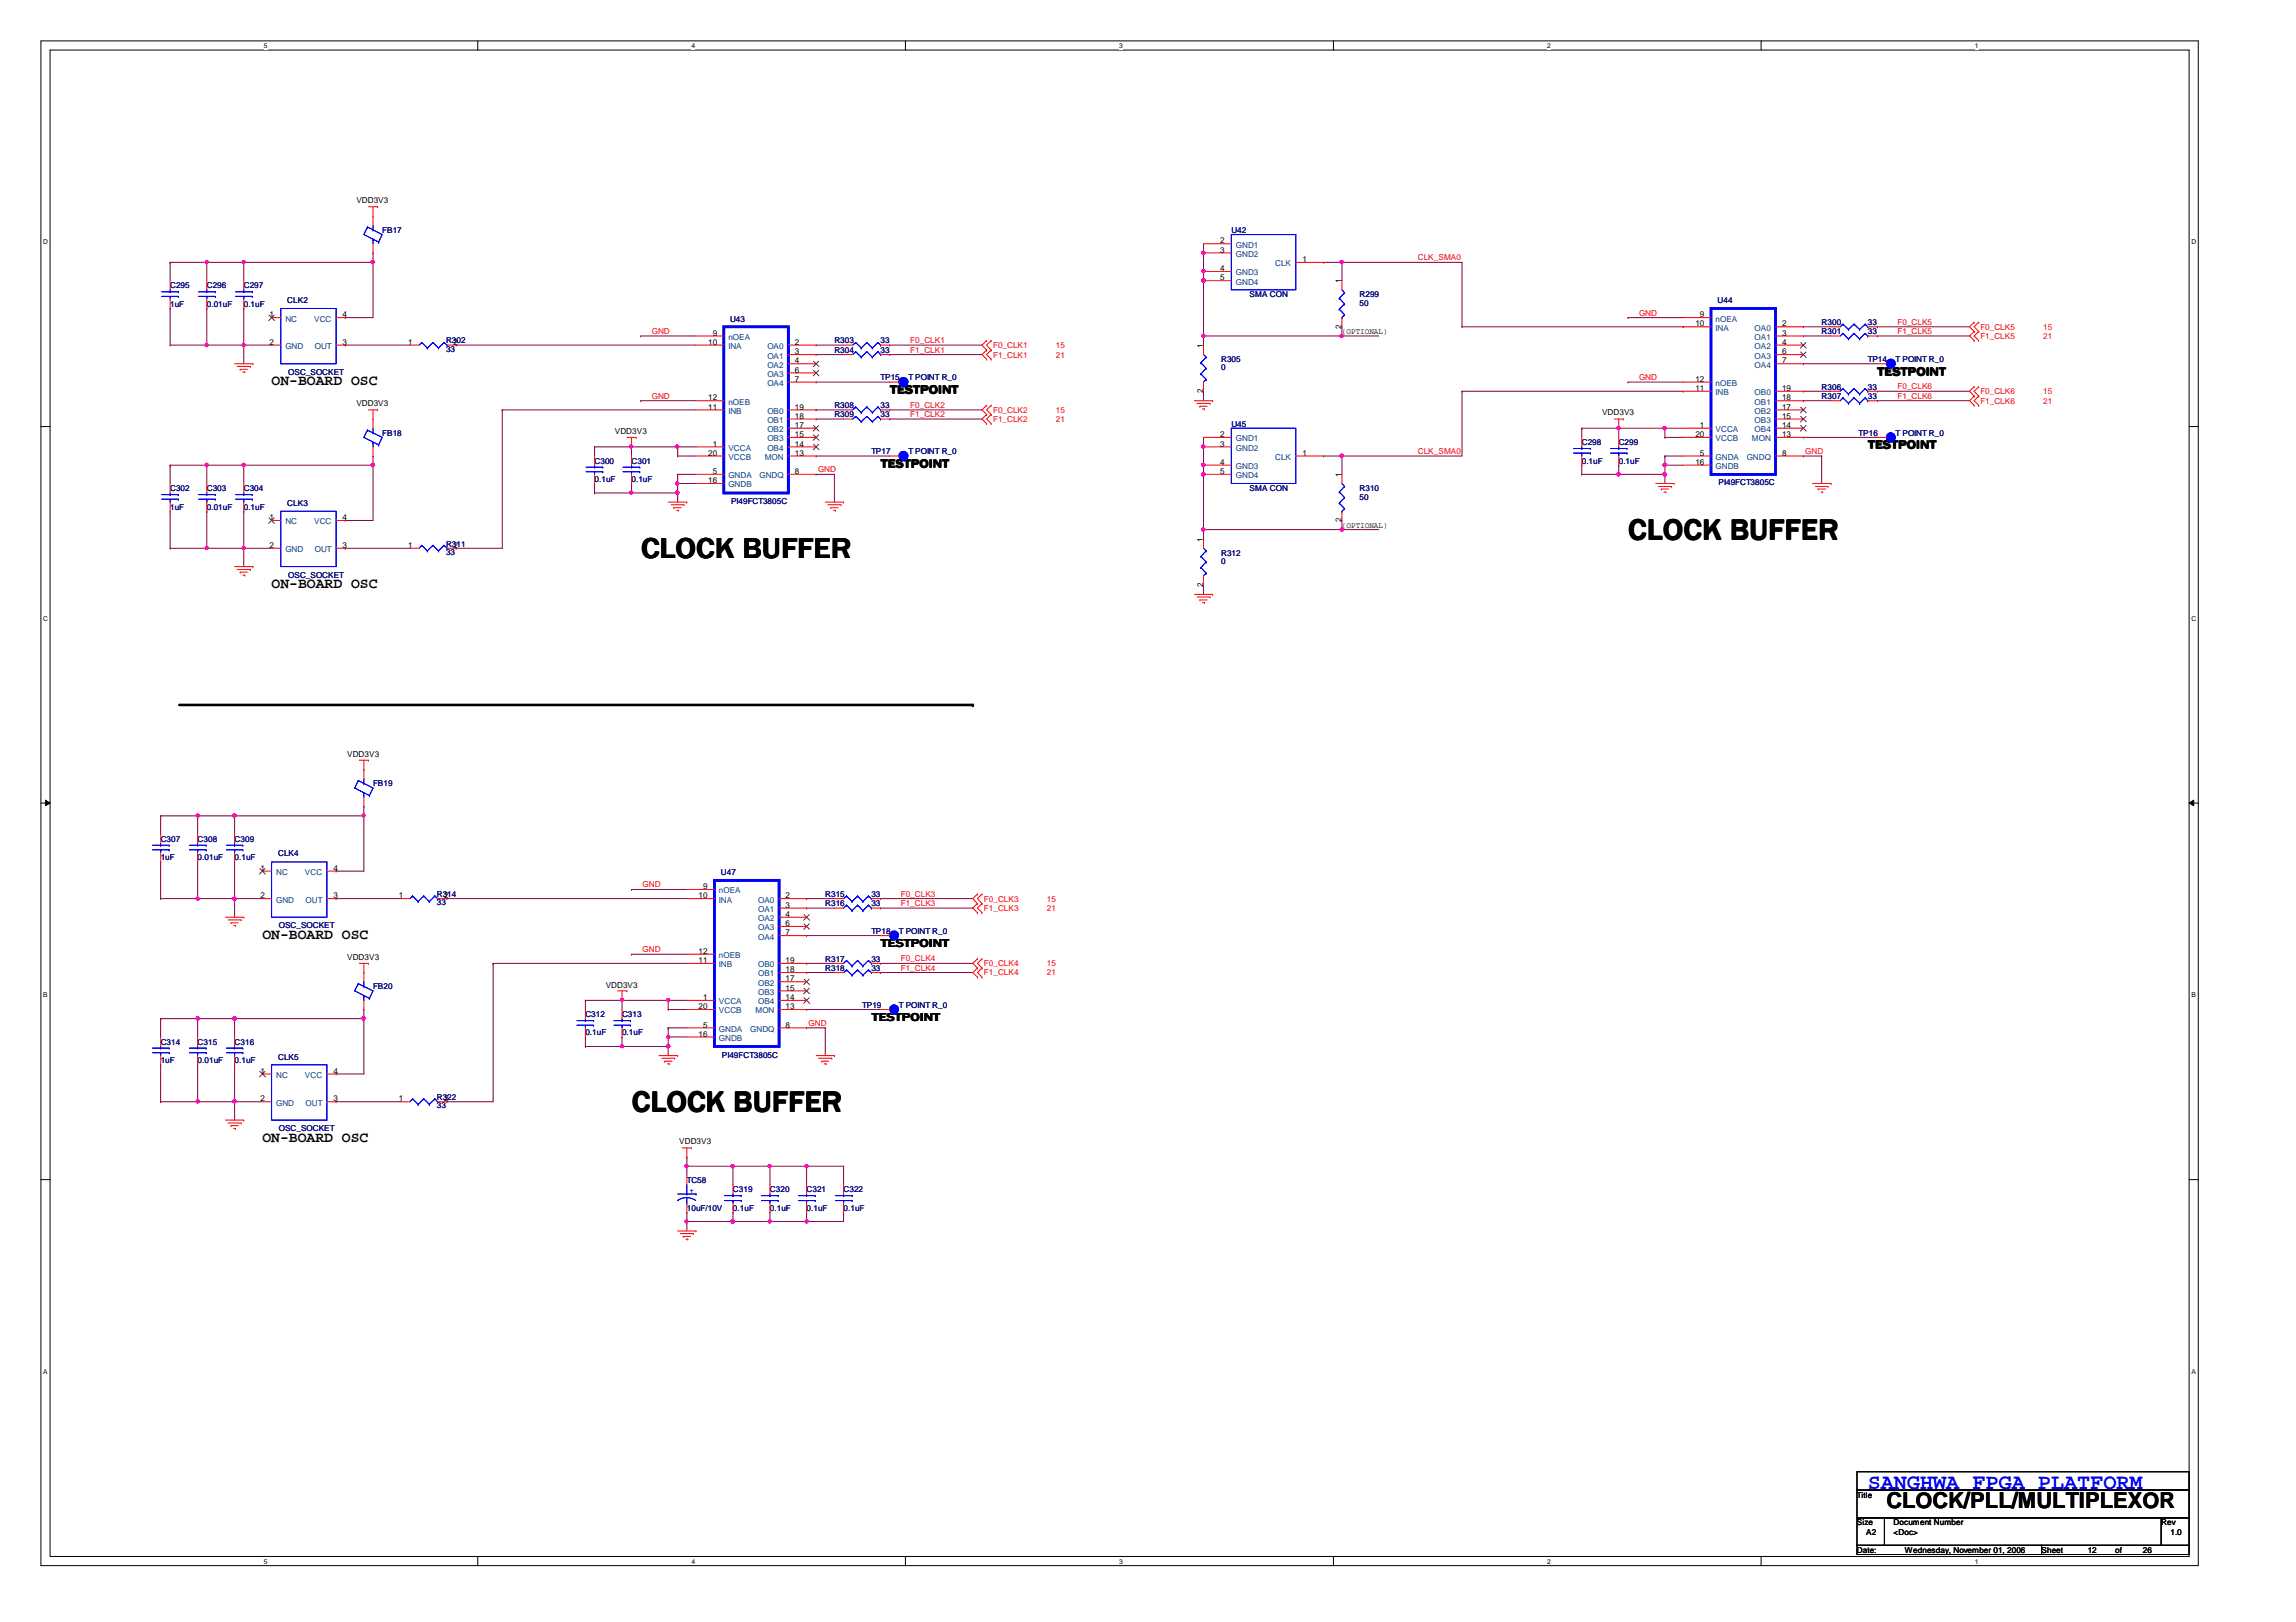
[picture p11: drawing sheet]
<svg xmlns="http://www.w3.org/2000/svg" width="297mm" height="210mm" viewBox="0 0 297 210" stroke-linecap="round" stroke-linejoin="round" font-family="sans-serif">
<defs><g id="words">
<g font-size="3.8">
<text x="210.7" y="69.8">CLOCK BUFFER</text>
<text x="83" y="72.2">CLOCK BUFFER</text>
<text x="81.8" y="143.8">CLOCK BUFFER</text>
</g>
<text font-size="2.8" fill="#00f" x="241.6" y="192.7">SANGHWA FPGA PLATFORM</text>
<text font-size="2.8" x="244.1" y="195.1">CLOCK/PLL/MULTIPLEXOR</text>
<g font-size="1.9">
<text x="35.1" y="49.9">ON-BOARD OSC</text>
<text x="35.1" y="76.1">ON-BOARD OSC</text>
<text x="34" y="121.5">ON-BOARD OSC</text>
<text x="34" y="147.7">ON-BOARD OSC</text>
</g>
<g font-size="1.5">
<text x="115.2" y="50.9">TESTPOINT</text>
<text x="243" y="48.5">TESTPOINT</text>
<text x="241.7" y="58">TESTPOINT</text>
<text x="114" y="60.5">TESTPOINT</text>
<text x="114" y="122.5">TESTPOINT</text>
<text x="112.8" y="132.1">TESTPOINT</text>
</g>
<g font-size="1.1">
<text x="46.1" y="26.3">VDD3V3</text>
<text x="157.9" y="32.7">3</text>
<text x="157.9" y="35.1">4</text>
<text x="157.9" y="31.5">2</text>
<text x="168.5" y="33.9">1</text>
<text x="34.9" y="41.1">1</text>
<text x="44.3" y="41.1">4</text>
<text x="157.9" y="36.3">5</text>
<text x="173.6" y="36.7" transform="rotate(-90 173.6 36.7)">1</text>
<text x="219.9" y="41.1">9</text>
<text x="34.9" y="44.6">2</text>
<text x="44.3" y="44.6">3</text>
<text x="52.8" y="44.6">1</text>
<text x="58.7" y="44.6">2</text>
<text x="91.6" y="44.6">10</text>
<text x="92.2" y="43.4">9</text>
<text x="102.8" y="44.6">2</text>
<text x="102.8" y="45.8">3</text>
<text x="102.8" y="47">4</text>
<text x="155.7" y="45" transform="rotate(-90 155.7 45)">1</text>
<text x="173.6" y="42.5" transform="rotate(-90 173.6 42.5)">2</text>
<text x="173.6" y="43.2">(OPTIONAL)</text>
<text x="219.3" y="42.2">10</text>
<text x="230.5" y="42.2">2</text>
<text x="230.5" y="43.4">3</text>
<text x="230.5" y="44.6">4</text>
<text x="230.5" y="45.8">6</text>
<text x="230.5" y="47">7</text>
<text x="46.1" y="52.6">VDD3V3</text>
<text x="91.6" y="51.8">12</text>
<text x="91.6" y="53">11</text>
<text x="102.8" y="48.2">6</text>
<text x="102.8" y="49.4">7</text>
<text x="102.8" y="53">19</text>
<text x="155.7" y="50.9" transform="rotate(-90 155.7 50.9)">2</text>
<text x="207.3" y="53.8">VDD3V3</text>
<text x="219.3" y="49.4">12</text>
<text x="219.3" y="50.6">11</text>
<text x="230.5" y="50.6">19</text>
<text x="230.5" y="51.8">18</text>
<text x="230.5" y="53">17</text>
<text x="79.5" y="56.2">VDD3V3</text>
<text x="91.6" y="59">20</text>
<text x="92.2" y="57.8">1</text>
<text x="102.8" y="54.2">18</text>
<text x="102.8" y="55.4">17</text>
<text x="102.8" y="56.6">15</text>
<text x="102.8" y="57.8">14</text>
<text x="102.8" y="59">13</text>
<text x="157.9" y="57.8">3</text>
<text x="157.9" y="56.6">2</text>
<text x="168.5" y="59">1</text>
<text x="219.3" y="56.6">20</text>
<text x="219.9" y="55.4">1</text>
<text x="219.9" y="59">5</text>
<text x="230.5" y="54.2">15</text>
<text x="230.5" y="55.4">14</text>
<text x="230.5" y="56.6">13</text>
<text x="230.5" y="59">8</text>
<text x="91.6" y="62.5">16</text>
<text x="92.2" y="61.3">5</text>
<text x="102.8" y="61.3">8</text>
<text x="157.9" y="60.2">4</text>
<text x="157.9" y="61.3">5</text>
<text x="173.6" y="61.7" transform="rotate(-90 173.6 61.7)">1</text>
<text x="219.3" y="60.2">16</text>
<text x="34.9" y="67.3">1</text>
<text x="34.9" y="70.9">2</text>
<text x="44.3" y="70.9">3</text>
<text x="44.3" y="67.3">4</text>
<text x="52.8" y="70.9">1</text>
<text x="58.7" y="70.9">2</text>
<text x="155.7" y="70.1" transform="rotate(-90 155.7 70.1)">1</text>
<text x="173.6" y="67.6" transform="rotate(-90 173.6 67.6)">2</text>
<text x="173.6" y="68.3">(OPTIONAL)</text>
<text x="155.7" y="75.9" transform="rotate(-90 155.7 75.9)">2</text>
<text x="44.9" y="98">VDD3V3</text>
<text x="33.7" y="112.7">1</text>
<text x="43.1" y="112.7">4</text>
<text x="33.7" y="116.2">2</text>
<text x="43.1" y="116.2">3</text>
<text x="51.6" y="116.2">1</text>
<text x="57.4" y="116.2">2</text>
<text x="90.4" y="116.2">10</text>
<text x="91" y="115.1">9</text>
<text x="101.6" y="116.2">2</text>
<text x="101.6" y="117.5">3</text>
<text x="101.6" y="118.7">4</text>
<text x="101.6" y="119.8">6</text>
<text x="44.9" y="124.2">VDD3V3</text>
<text x="90.4" y="123.4">12</text>
<text x="90.4" y="124.6">11</text>
<text x="101.6" y="121">7</text>
<text x="101.6" y="124.6">19</text>
<text x="101.6" y="125.8">18</text>
<text x="78.4" y="127.8">VDD3V3</text>
<text x="90.4" y="130.6">20</text>
<text x="91" y="129.4">1</text>
<text x="101.6" y="127">17</text>
<text x="101.6" y="128.2">15</text>
<text x="101.6" y="129.4">14</text>
<text x="101.6" y="130.6">13</text>
<text x="90.4" y="134.2">16</text>
<text x="91" y="133">5</text>
<text x="101.6" y="133">8</text>
<text x="33.7" y="138.9">1</text>
<text x="33.7" y="142.5">2</text>
<text x="43.1" y="142.5">3</text>
<text x="43.1" y="138.9">4</text>
<text x="51.6" y="142.5">1</text>
<text x="57.4" y="142.5">2</text>
<text x="87.9" y="148.1">VDD3V3</text>
<text x="240.2" y="193.8">Title</text>
<text x="240.2" y="197.4">Size</text>
<text x="245" y="197.4">Document Number</text>
<text x="279.6" y="197.4">Rev</text>
<text x="240.2" y="201">Date:</text>
<text x="241.4" y="198.6">A2</text>
<text x="245" y="198.6">&lt;Doc&gt;</text>
<text x="246.4" y="201">Wednesday, November 01, 2006</text>
<text x="264.1" y="201">Sheet</text>
<text x="270.1" y="201">12</text>
<text x="273.6" y="201">of</text>
<text x="277.2" y="201">26</text>
<text x="280.8" y="198.6">1.0</text>
</g>
<g font-size="1.1" fill="#000080">
<text x="49.4" y="30.1">FB17</text>
<text x="159.3" y="30.1">U42</text>
<text x="22" y="37.3">C295</text>
<text x="22" y="39.7">1uF</text>
<text x="26.8" y="37.3">C296</text>
<text x="26.8" y="39.7">0.01uF</text>
<text x="31.5" y="37.3">C297</text>
<text x="31.5" y="39.7">0.1uF</text>
<text x="37.2" y="39.2">CLK2</text>
<text x="94.4" y="41.6">U43</text>
<text x="161.7" y="38.5">SMA CON</text>
<text x="175.9" y="38.5">R299</text>
<text x="175.9" y="39.6">50</text>
<text x="222.2" y="39.2">U44</text>
<text x="57.7" y="44.5">R302</text>
<text x="57.7" y="45.6">33</text>
<text x="108" y="45.6">R304</text>
<text x="108" y="44.5">R303</text>
<text x="113.9" y="45.6">33</text>
<text x="113.9" y="44.5">33</text>
<text x="158" y="46.9">R305</text>
<text x="158" y="47.9">0</text>
<text x="235.7" y="43.3">R301</text>
<text x="235.7" y="42.1">R300</text>
<text x="241.6" y="43.3">33</text>
<text x="241.6" y="42.1">33</text>
<text x="241.6" y="46.9">TP14</text>
<text x="245.2" y="46.9">T POINT R_0</text>
<text x="37.3" y="48.5">OSC_SOCKET</text>
<text x="108" y="52.8">R308</text>
<text x="113.9" y="49.2">TP15</text>
<text x="113.9" y="52.8">33</text>
<text x="117.5" y="49.2">T POINT R_0</text>
<text x="235.7" y="50.4">R306</text>
<text x="235.7" y="51.6">R307</text>
<text x="241.6" y="50.4">33</text>
<text x="241.6" y="51.6">33</text>
<text x="49.4" y="56.4">FB18</text>
<text x="76.9" y="60">C300</text>
<text x="81.7" y="60">C301</text>
<text x="108" y="54">R309</text>
<text x="112.7" y="58.8">TP17</text>
<text x="113.9" y="54">33</text>
<text x="117.5" y="58.8">T POINT R_0</text>
<text x="159.3" y="55.2">U45</text>
<text x="204.6" y="57.6">C298</text>
<text x="204.6" y="60">0.1uF</text>
<text x="209.4" y="57.6">C299</text>
<text x="209.4" y="60">0.1uF</text>
<text x="240.5" y="56.4">TP16</text>
<text x="245.2" y="56.4">T POINT R_0</text>
<text x="22" y="63.5">C302</text>
<text x="22" y="66">1uF</text>
<text x="26.8" y="63.5">C303</text>
<text x="26.8" y="66">0.01uF</text>
<text x="31.5" y="63.5">C304</text>
<text x="31.5" y="66">0.1uF</text>
<text x="37.2" y="65.5">CLK3</text>
<text x="76.9" y="62.4">0.1uF</text>
<text x="81.7" y="62.4">0.1uF</text>
<text x="94.6" y="65.2">PI49FCT3805C</text>
<text x="161.7" y="63.5">SMA CON</text>
<text x="175.9" y="63.5">R310</text>
<text x="175.9" y="64.6">50</text>
<text x="222.3" y="62.8">PI49FCT3805C</text>
<text x="57.7" y="70.7">R311</text>
<text x="57.7" y="71.8">33</text>
<text x="158" y="71.9">R312</text>
<text x="37.3" y="74.8">OSC_SOCKET</text>
<text x="158" y="73">0</text>
<text x="48.3" y="101.8">FB19</text>
<text x="20.8" y="108.9">C307</text>
<text x="20.8" y="111.3">1uF</text>
<text x="25.6" y="108.9">C308</text>
<text x="25.6" y="111.3">0.01uF</text>
<text x="30.4" y="108.9">C309</text>
<text x="30.4" y="111.3">0.1uF</text>
<text x="36" y="110.8">CLK4</text>
<text x="93.3" y="113.2">U47</text>
<text x="56.5" y="116.1">R314</text>
<text x="56.5" y="117.2">33</text>
<text x="106.8" y="117.3">R316</text>
<text x="106.8" y="116.1">R315</text>
<text x="112.7" y="117.3">33</text>
<text x="112.7" y="116.1">33</text>
<text x="36.1" y="120.1">OSC_SOCKET</text>
<text x="106.8" y="124.5">R317</text>
<text x="106.8" y="125.6">R318</text>
<text x="112.7" y="124.5">33</text>
<text x="112.7" y="125.6">33</text>
<text x="112.7" y="120.9">TP18</text>
<text x="116.3" y="120.9">T POINT R_0</text>
<text x="48.3" y="128">FB20</text>
<text x="75.7" y="131.6">C312</text>
<text x="80.5" y="131.6">C313</text>
<text x="111.5" y="130.4">TP19</text>
<text x="116.3" y="130.4">T POINT R_0</text>
<text x="20.8" y="135.2">C314</text>
<text x="20.8" y="137.6">1uF</text>
<text x="25.6" y="135.2">C315</text>
<text x="25.6" y="137.6">0.01uF</text>
<text x="30.4" y="135.2">C316</text>
<text x="30.4" y="137.6">0.1uF</text>
<text x="36" y="137.1">CLK5</text>
<text x="75.7" y="134">0.1uF</text>
<text x="80.5" y="134">0.1uF</text>
<text x="93.4" y="136.9">PI49FCT3805C</text>
<text x="56.5" y="142.4">R322</text>
<text x="56.5" y="143.4">33</text>
<text x="36.1" y="146.4">OSC_SOCKET</text>
<text x="88.9" y="153.1">TC58</text>
<text x="94.8" y="154.3">C319</text>
<text x="99.6" y="154.3">C320</text>
<text x="104.4" y="154.3">C321</text>
<text x="109.1" y="154.3">C322</text>
<text x="88.9" y="156.7">10uF/10V</text>
<text x="94.8" y="156.7">0.1uF</text>
<text x="99.6" y="156.7">0.1uF</text>
<text x="104.4" y="156.7">0.1uF</text>
<text x="109.1" y="156.7">0.1uF</text>
</g>
<g font-size="1.1" fill="#004080">
<text x="159.9" y="33.2">GND2</text>
<text x="159.9" y="35.6">GND3</text>
<text x="159.9" y="32">GND1</text>
<text x="165" y="34.5">CLK</text>
<text x="36.9" y="41.6">NC</text>
<text x="40.6" y="41.6">VCC</text>
<text x="159.9" y="36.8">GND4</text>
<text x="222" y="41.6">nOEA</text>
<text x="36.9" y="45.2">GND</text>
<text x="40.7" y="45.2">OUT</text>
<text x="94.2" y="44">nOEA</text>
<text x="94.2" y="45.2">INA</text>
<text x="99.3" y="45.2">OA0</text>
<text x="99.3" y="46.4">OA1</text>
<text x="99.3" y="47.6">OA2</text>
<text x="222" y="42.8">INA</text>
<text x="227" y="42.8">OA0</text>
<text x="227" y="44">OA1</text>
<text x="227" y="45.2">OA2</text>
<text x="227" y="46.4">OA3</text>
<text x="227" y="47.6">OA4</text>
<text x="94.2" y="52.4">nOEB</text>
<text x="94.2" y="53.6">INB</text>
<text x="99.3" y="48.8">OA3</text>
<text x="99.3" y="50">OA4</text>
<text x="99.3" y="53.6">OB0</text>
<text x="222" y="50">nOEB</text>
<text x="222" y="51.1">INB</text>
<text x="227" y="51.1">OB0</text>
<text x="227" y="52.4">OB1</text>
<text x="227" y="53.6">OB2</text>
<text x="94.2" y="58.3">VCCA</text>
<text x="94.2" y="59.5">VCCB</text>
<text x="98.9" y="59.5">MON</text>
<text x="99.3" y="54.7">OB1</text>
<text x="99.3" y="55.9">OB2</text>
<text x="99.3" y="57.1">OB3</text>
<text x="99.3" y="58.3">OB4</text>
<text x="159.9" y="58.3">GND2</text>
<text x="159.9" y="57.1">GND1</text>
<text x="165" y="59.5">CLK</text>
<text x="222" y="55.9">VCCA</text>
<text x="222" y="57.1">VCCB</text>
<text x="222" y="59.5">GNDA</text>
<text x="226" y="59.5">GNDQ</text>
<text x="226.7" y="57.1">MON</text>
<text x="227" y="54.7">OB3</text>
<text x="227" y="55.9">OB4</text>
<text x="94.2" y="61.9">GNDA</text>
<text x="94.2" y="63.1">GNDB</text>
<text x="98.3" y="61.9">GNDQ</text>
<text x="159.9" y="60.7">GND3</text>
<text x="159.9" y="61.9">GND4</text>
<text x="222" y="60.7">GNDB</text>
<text x="36.9" y="67.9">NC</text>
<text x="36.9" y="71.5">GND</text>
<text x="40.6" y="67.9">VCC</text>
<text x="40.7" y="71.5">OUT</text>
<text x="35.7" y="113.2">NC</text>
<text x="39.5" y="113.2">VCC</text>
<text x="35.7" y="116.8">GND</text>
<text x="39.5" y="116.8">OUT</text>
<text x="93" y="115.6">nOEA</text>
<text x="93" y="116.8">INA</text>
<text x="98.1" y="116.8">OA0</text>
<text x="98.1" y="118">OA1</text>
<text x="98.1" y="119.2">OA2</text>
<text x="93" y="124">nOEB</text>
<text x="93" y="125.2">INB</text>
<text x="98.1" y="120.4">OA3</text>
<text x="98.1" y="121.6">OA4</text>
<text x="98.1" y="125.2">OB0</text>
<text x="93" y="130">VCCA</text>
<text x="93" y="131.1">VCCB</text>
<text x="97.7" y="131.1">MON</text>
<text x="98.1" y="126.4">OB1</text>
<text x="98.1" y="127.6">OB2</text>
<text x="98.1" y="128.7">OB3</text>
<text x="98.1" y="130">OB4</text>
<text x="93" y="133.5">GNDA</text>
<text x="93" y="134.7">GNDB</text>
<text x="97.1" y="133.5">GNDQ</text>
<text x="35.7" y="139.5">NC</text>
<text x="35.7" y="143.1">GND</text>
<text x="39.5" y="139.5">VCC</text>
<text x="39.5" y="143.1">OUT</text>
</g>
<g font-size="1.1" fill="#f00">
<text x="183.4" y="33.7">CLK_SMA0</text>
<text x="212" y="40.9">GND</text>
<text x="84.3" y="43.2">GND</text>
<text x="117.8" y="45.6">F1_CLK1</text>
<text x="117.8" y="44.4">F0_CLK1</text>
<text x="128.5" y="45">F0_CLK1</text>
<text x="128.5" y="46.3">F1_CLK1</text>
<text x="136.6" y="45">15</text>
<text x="136.6" y="46.3">21</text>
<text x="245.5" y="43.2">F1_CLK5</text>
<text x="245.5" y="42">F0_CLK5</text>
<text x="256.2" y="42.7">F0_CLK5</text>
<text x="256.2" y="43.9">F1_CLK5</text>
<text x="264.3" y="42.7">15</text>
<text x="264.3" y="43.9">21</text>
<text x="84.3" y="51.6">GND</text>
<text x="117.8" y="54">F1_CLK2</text>
<text x="117.8" y="52.8">F0_CLK2</text>
<text x="128.5" y="53.4">F0_CLK2</text>
<text x="136.6" y="53.4">15</text>
<text x="212" y="49.2">GND</text>
<text x="245.5" y="51.6">F1_CLK6</text>
<text x="245.5" y="50.4">F0_CLK6</text>
<text x="256.2" y="51">F0_CLK6</text>
<text x="256.2" y="52.2">F1_CLK6</text>
<text x="264.3" y="51">15</text>
<text x="264.3" y="52.2">21</text>
<text x="128.5" y="54.6">F1_CLK2</text>
<text x="136.6" y="54.6">21</text>
<text x="183.4" y="58.8">CLK_SMA0</text>
<text x="233.6" y="58.8">GND</text>
<text x="105.8" y="61.1">GND</text>
<text x="83.1" y="114.9">GND</text>
<text x="116.5" y="117.3">F1_CLK3</text>
<text x="116.5" y="116">F0_CLK3</text>
<text x="127.3" y="116.7">F0_CLK3</text>
<text x="127.3" y="117.9">F1_CLK3</text>
<text x="135.4" y="116.7">15</text>
<text x="135.4" y="117.9">21</text>
<text x="83.1" y="123.2">GND</text>
<text x="116.5" y="125.6">F1_CLK4</text>
<text x="116.5" y="124.4">F0_CLK4</text>
<text x="127.3" y="125.1">F0_CLK4</text>
<text x="135.4" y="125.1">15</text>
<text x="127.3" y="126.2">F1_CLK4</text>
<text x="135.4" y="126.2">21</text>
<text x="104.6" y="132.8">GND</text>
</g>
<text font-size="1.1" fill="#00f" x="89.2" y="154.3">+</text>
<g font-size=".9">
<text x="34.1" y="6.2">5</text>
<text x="89.5" y="6.2">4</text>
<text x="144.8" y="6.2">3</text>
<text x="200.2" y="6.2">2</text>
<text x="255.5" y="6.2">1</text>
<text x="5.6" y="31.6">D</text>
<text x="283.5" y="31.6">D</text>
<text x="5.6" y="80.3">C</text>
<text x="283.5" y="80.3">C</text>
<text x="5.6" y="129.1">B</text>
<text x="283.5" y="129.1">B</text>
<text x="5.6" y="177.8">A</text>
<text x="283.5" y="177.8">A</text>
<text x="34.1" y="202.4">5</text>
<text x="89.5" y="202.4">4</text>
<text x="144.8" y="202.4">3</text>
<text x="200.2" y="202.4">2</text>
<text x="255.5" y="202.4">1</text>
</g>
</g></defs>
<path d="M5.3 5.3h279.1v197.3h-279.1zM6.5 6.5h276.7v194.9h-276.7z" fill="none" stroke="#000" stroke-width=".13"/>
<g fill="#fff">
<path d="M34.1 5.4h.5v1h-.5z"/>
<path d="M34.1 201.5h.5v1h-.5z"/>
</g>
<path d="M61.8 5.3v1.2M61.8 201.4v1.2" fill="none" stroke="#000" stroke-width=".13"/>
<g fill="#fff">
<path d="M89.5 5.4h.4v1h-.4z"/>
<path d="M89.5 201.5h.4v1h-.4z"/>
</g>
<path d="M117.1 5.3v1.2M117.1 201.4v1.2" fill="none" stroke="#000" stroke-width=".13"/>
<g fill="#fff">
<path d="M144.8 5.4h.4v1h-.4z"/>
<path d="M144.8 201.5h.4v1h-.4z"/>
</g>
<path d="M172.5 5.3v1.2M172.5 201.4v1.2" fill="none" stroke="#000" stroke-width=".13"/>
<g fill="#fff">
<path d="M200.2 5.4h.4v1h-.4z"/>
<path d="M200.2 201.5h.4v1h-.4z"/>
</g>
<path d="M227.8 5.3v1.2M227.8 201.4v1.2" fill="none" stroke="#000" stroke-width=".13"/>
<g fill="#fff">
<path d="M255.5 5.4h.4v1h-.4z"/>
<path d="M255.5 201.5h.4v1h-.4z"/>
<path d="M5.6 30.8h.6v1h-.6z"/>
<path d="M283.5 30.8h.6v1h-.6z"/>
<path d="M5.6 79.5h.6v1h-.6z"/>
<path d="M283.5 79.5h.6v1h-.6z"/>
</g>
<path d="M5.3 55.2h1.2M283.2 55.2h1.2" fill="none" stroke="#000" stroke-width=".13"/>
<g fill="#fff">
<path d="M5.6 128.3h.5v.9h-.5z"/>
<path d="M283.5 128.3h.6v.9h-.6z"/>
</g>
<path d="M5.3 103.9h1.2M5.9 103.5l.6 .4-.6 .4zM283.2 103.9l.6-.4v.8zM283.2 103.9h1.2" fill="none" stroke="#000" stroke-width=".13"/>
<path d="M5.9 103.5l.6 .4-.6 .4zM283.2 103.9l.6-.4v.8z" fill="#000"/>
<g fill="#fff">
<path d="M5.6 177h.5v1h-.5z"/>
<path d="M283.5 177h.6v1h-.6z"/>
</g>
<path d="M5.3 152.7h1.2M283.2 152.7h1.2" fill="none" stroke="#000" stroke-width=".13"/>
<path d="M99.6 150.9h.1M99.6 150.9h4.8" fill="none" stroke="#800040" stroke-width=".13"/>
<path d="M99.4 150.8h.3l.1 .1-.1 .2h-.1h-.2z" fill-rule="evenodd" fill="#f0f"/>
<path d="M99.4 150.8h.3l.1 .1-.1 .2h-.1h-.2z" fill="none" stroke="#f0f" stroke-width=".13"/>
<path d="M88.9 150.9h.1M88.9 150.9v1.2M99.6 158.1h.1M99.6 158.1h4.8" fill="none" stroke="#800040" stroke-width=".13"/>
<path d="M99.4 157.9h.3l.1 .2-.1 .1-.1 .1-.2-.1z" fill-rule="evenodd" fill="#f0f"/>
<path d="M99.4 157.9h.3l.1 .2-.1 .1-.1 .1-.2-.1z" fill="none" stroke="#f0f" stroke-width=".13"/>
<path d="M104.4 150.9h.1M104.4 150.9h4.7M104.4 150.9v2.4" fill="none" stroke="#800040" stroke-width=".13"/>
<path d="M104.2 150.8h.3l.1 .1-.1 .2h-.1h-.2z" fill-rule="evenodd" fill="#f0f"/>
<path d="M104.2 150.8h.3l.1 .1-.1 .2h-.1h-.2z" fill="none" stroke="#f0f" stroke-width=".13"/>
<path d="M88.9 149.7h.1M88.9 150.9h.1M88.9 149.7v1.2M88.9 150.9h5.9M109.1 150.9h.1M109.1 150.9v2.4" fill="none" stroke="#800040" stroke-width=".13"/>
<path d="M94.6 150.8h.3l.1 .1-.1 .2h-.1h-.2z" fill-rule="evenodd" fill="#f0f"/>
<path d="M94.6 150.8h.3l.1 .1-.1 .2h-.1h-.2z" fill="none" stroke="#f0f" stroke-width=".13"/>
<path d="M88.7 150.8h.3v.1v.2h-.2h-.1z" fill-rule="evenodd" fill="#f0f"/>
<path d="M88.7 150.8h.3v.1v.2h-.2h-.1z" fill="none" stroke="#f0f" stroke-width=".13"/>
<path d="M94.8 150.9h.1M94.8 150.9h4.8" fill="none" stroke="#800040" stroke-width=".13"/>
<path d="M94.6 150.8h.3l.1 .1-.1 .2h-.1h-.2z" fill-rule="evenodd" fill="#f0f"/>
<path d="M94.6 150.8h.3l.1 .1-.1 .2h-.1h-.2z" fill="none" stroke="#f0f" stroke-width=".13"/>
<path d="M88.9 158.1h.1M88.9 158.1h5.9M94.8 150.9h.1M94.8 150.9v2.4M99.6 150.9h.1M99.6 150.9v2.4M104.4 156.9h.1M104.4 156.9v1.2M109.1 156.9h.1M109.1 156.9v1.2" fill="none" stroke="#800040" stroke-width=".13"/>
<path d="M94.6 157.9h.3l.1 .2-.1 .1-.1 .1-.2-.1z" fill-rule="evenodd" fill="#f0f"/>
<path d="M94.6 157.9h.3l.1 .2-.1 .1-.1 .1-.2-.1z" fill="none" stroke="#f0f" stroke-width=".13"/>
<path d="M88.7 157.9h.3v.2v.1l-.2 .1-.1-.1z" fill-rule="evenodd" fill="#f0f"/>
<path d="M88.7 157.9h.3v.2v.1l-.2 .1-.1-.1z" fill="none" stroke="#f0f" stroke-width=".13"/>
<path d="M88.9 156.9h.1M88.9 158.1h.1M88.9 156.9v2.4M94.8 158.1h.1M94.8 158.1h4.8" fill="none" stroke="#800040" stroke-width=".13"/>
<path d="M94.6 157.9h.3l.1 .2-.1 .1-.1 .1-.2-.1z" fill-rule="evenodd" fill="#f0f"/>
<path d="M94.6 157.9h.3l.1 .2-.1 .1-.1 .1-.2-.1z" fill="none" stroke="#f0f" stroke-width=".13"/>
<path d="M94.8 156.9h.1M94.8 156.9v1.2M99.6 156.9h.1M99.6 156.9v1.2M104.4 158.1h.1M104.4 158.1h4.7" fill="none" stroke="#800040" stroke-width=".13"/>
<path d="M104.2 157.9h.3l.1 .2-.1 .1-.1 .1-.2-.1z" fill-rule="evenodd" fill="#f0f"/>
<path d="M104.2 157.9h.3l.1 .2-.1 .1-.1 .1-.2-.1z" fill="none" stroke="#f0f" stroke-width=".13"/>
<path d="M20.8 116.3h.1M20.8 116.3h4.8M30.4 111.5h.1M30.4 105.6h.1M30.4 111.5v4.8M47.1 104.4h.1M47.1 104.4v1.2h-16.7" fill="none" stroke="#800040" stroke-width=".13"/>
<path d="M46.9 105.4h.3v.1v.2h-.2h-.1z" fill-rule="evenodd" fill="#f0f"/>
<path d="M46.9 105.4h.3v.1v.2h-.2h-.1z" fill="none" stroke="#f0f" stroke-width=".13"/>
<path d="M30.2 105.4h.3l.1 .1-.1 .2h-.2h-.1z" fill-rule="evenodd" fill="#f0f"/>
<path d="M30.2 105.4h.3l.1 .1-.1 .2h-.2h-.1z" fill="none" stroke="#f0f" stroke-width=".13"/>
<path d="M30.4 116.3h.1M30.4 116.3v2.4" fill="none" stroke="#800040" stroke-width=".13"/>
<path d="M30.2 116.1h.3l.1 .2-.1 .1-.2 .1-.1-.1z" fill-rule="evenodd" fill="#f0f"/>
<path d="M30.2 116.1h.3l.1 .2-.1 .1-.2 .1-.1-.1z" fill="none" stroke="#f0f" stroke-width=".13"/>
<path d="M20.8 111.5h.1M20.8 111.5v4.8M25.6 116.3h.1M25.6 116.3h8.4M30.4 105.6h.1M30.4 116.3h.1M30.4 105.6v2.4M43.5 116.3h.1M43.5 112.7h.1M43.5 116.3h8.4M47.1 105.6h.1M47.1 105.6v7.1h-3.6" fill="none" stroke="#800040" stroke-width=".13"/>
<path d="M25.4 116.1h.3l.1 .2-.1 .1-.1 .1-.2-.1z" fill-rule="evenodd" fill="#f0f"/>
<path d="M25.4 116.1h.3l.1 .2-.1 .1-.1 .1-.2-.1z" fill="none" stroke="#f0f" stroke-width=".13"/>
<path d="M20.8 105.6h.1M20.8 105.6v2.4M20.8 105.6h4.8M25.6 111.5h.1M25.6 105.6h.1M25.6 105.6v2.4M25.6 111.5v4.8" fill="none" stroke="#800040" stroke-width=".13"/>
<path d="M25.4 105.4h.3l.1 .1-.1 .2h-.1h-.2z" fill-rule="evenodd" fill="#f0f"/>
<path d="M25.4 105.4h.3l.1 .1-.1 .2h-.1h-.2z" fill="none" stroke="#f0f" stroke-width=".13"/>
<path d="M25.6 105.6h.1M25.6 105.6h4.8M63.8 124.7h.1M63.8 124.7h25.1M80.5 135.4h.1M80.5 135.4h5.9" fill="none" stroke="#800040" stroke-width=".13"/>
<path d="M86.3 135.2h.3l.1 .2-.1 .1-.2 .1-.1-.1z" fill-rule="evenodd" fill="#f0f"/>
<path d="M86.3 135.2h.3l.1 .2-.1 .1-.2 .1-.1-.1z" fill="none" stroke="#f0f" stroke-width=".13"/>
<path d="M80.3 135.2h.3l.1 .2-.1 .1-.1 .1-.2-.1z" fill-rule="evenodd" fill="#f0f"/>
<path d="M80.3 135.2h.3l.1 .2-.1 .1-.1 .1-.2-.1z" fill="none" stroke="#f0f" stroke-width=".13"/>
<path d="M80.5 129.5h.1M80.5 129.5v1.1M81.7 123.5h.1M81.7 123.5h7.2M86.4 133h.1M86.4 134.2h.1M86.4 133v1.2M86.4 134.2h2.5" fill="none" stroke="#800040" stroke-width=".13"/>
<path d="M86.3 134h.3l.1 .2-.1 .1-.2 .1-.1-.1z" fill-rule="evenodd" fill="#f0f"/>
<path d="M86.3 134h.3l.1 .2-.1 .1-.2 .1-.1-.1z" fill="none" stroke="#f0f" stroke-width=".13"/>
<path d="M86.4 135.4h.1M86.4 135.4v1.2" fill="none" stroke="#800040" stroke-width=".13"/>
<path d="M86.3 135.2h.3l.1 .2-.1 .1-.2 .1-.1-.1z" fill-rule="evenodd" fill="#f0f"/>
<path d="M86.3 135.2h.3l.1 .2-.1 .1-.2 .1-.1-.1z" fill="none" stroke="#f0f" stroke-width=".13"/>
<g fill="none" stroke="#800040" stroke-width=".13">
<path d="M81.7 115.1h.1M81.7 115.1h7.2M75.7 129.5h.1M75.7 134.2h.1M75.7 129.5h4.8M75.7 129.5v1.1M75.7 134.2v1.2M80.5 134.2h.1M80.5 134.2v1.2M86.4 130.6h.1M86.4 134.2h.1M86.4 129.5h.1"/>
<path d="M86.4 133h.1M86.4 130.6h2.5M86.4 129.5h2.5M86.4 133h2.5M86.4 129.5v1.1M86.4 134.2v1.2M104.4 125.9h.1M104.4 124.7h.1M104.4 133h.1M104.4 125.9h3.6M104.4 124.7h3.6M104.4 133h2.4"/>
<path d="M106.8 133h.1M106.8 133v3.6M113.9 125.9h.1M113.9 124.7h.1M113.9 125.9h12M113.9 124.7h12"/>
</g>
<path d="M86.3 129.3h.3l.1 .1-.1 .2h-.2h-.1z" fill-rule="evenodd" fill="#f0f"/>
<path d="M86.3 129.3h.3l.1 .1-.1 .2h-.2h-.1z" fill="none" stroke="#f0f" stroke-width=".13"/>
<path d="M75.7 135.4h.1M75.7 135.4h4.8M80.5 129.5h.1M80.5 129.5h5.9" fill="none" stroke="#800040" stroke-width=".13"/>
<path d="M80.3 129.3h.3l.1 .1-.1 .2h-.1h-.2z" fill-rule="evenodd" fill="#f0f"/>
<path d="M80.3 129.3h.3l.1 .1-.1 .2h-.1h-.2z" fill="none" stroke="#f0f" stroke-width=".13"/>
<g fill="none" stroke="#800040" stroke-width=".13">
<path d="M57.8 116.3h.1M57.8 116.3h31.1M104.4 117.5h.1M104.4 116.3h.1M104.4 116.3h3.6M104.4 117.5h3.6M113.9 117.5h.1M113.9 116.3h.1M113.9 116.3h12M113.9 117.5h12M30.4 131.8h.1M30.4 131.8h16.7"/>
<path d="M104.4 121.1h.1M104.4 121.1h9.5"/>
</g>
<path d="M46.9 131.6h.3v.2v.2h-.2h-.1z" fill-rule="evenodd" fill="#f0f"/>
<path d="M46.9 131.6h.3v.2v.2h-.2h-.1z" fill="none" stroke="#f0f" stroke-width=".13"/>
<path d="M30.2 131.6h.3l.1 .2-.1 .2h-.2h-.1z" fill-rule="evenodd" fill="#f0f"/>
<path d="M30.2 131.6h.3l.1 .2-.1 .2h-.2h-.1z" fill="none" stroke="#f0f" stroke-width=".13"/>
<path d="M30.4 137.8h.1M30.4 137.8v7.1M43.5 139h.1M43.5 139h3.6M47.1 130.6h.1M47.1 130.6v1.2M20.8 142.6h.1M20.8 142.6h4.8M30.4 142.6h.1M43.5 142.6h.1M43.5 142.6h8.4" fill="none" stroke="#800040" stroke-width=".13"/>
<path d="M30.2 142.4h.3l.1 .1-.1 .2h-.2h-.1z" fill-rule="evenodd" fill="#f0f"/>
<path d="M30.2 142.4h.3l.1 .1-.1 .2h-.2h-.1z" fill="none" stroke="#f0f" stroke-width=".13"/>
<path d="M20.8 137.8h.1M20.8 137.8v4.8M25.6 131.8h.1M25.6 131.8h4.8M25.6 131.8v2.4M30.4 131.8h.1M30.4 131.8v2.4M47.1 131.8h.1M47.1 131.8v7.2M30.4 142.6h.1M30.4 142.6h3.6" fill="none" stroke="#800040" stroke-width=".13"/>
<path d="M25.4 131.6h.3l.1 .2-.1 .2h-.1h-.2z" fill-rule="evenodd" fill="#f0f"/>
<path d="M25.4 131.6h.3l.1 .2-.1 .2h-.1h-.2z" fill="none" stroke="#f0f" stroke-width=".13"/>
<path d="M20.8 131.8h.1M20.8 131.8h4.8M20.8 131.8v2.4M25.6 137.8h.1M25.6 137.8v4.8M25.6 142.6h.1M25.6 142.6h4.8" fill="none" stroke="#800040" stroke-width=".13"/>
<path d="M25.4 142.4h.3l.1 .1-.1 .2h-.1h-.2z" fill-rule="evenodd" fill="#f0f"/>
<path d="M25.4 142.4h.3l.1 .1-.1 .2h-.1h-.2z" fill="none" stroke="#f0f" stroke-width=".13"/>
<path d="M59 44.7h.1M59 44.7h31M31.5 60.2h.1M31.5 60.2h16.8M63.8 124.7h.1M63.8 124.7v17.9h-6M104.4 130.6h.1M104.4 130.6h9.5M57.8 142.6h.1" fill="none" stroke="#800040" stroke-width=".13"/>
<path d="M48.1 60h.3l.1 .2-.1 .1-.2 .1-.1-.1z" fill-rule="evenodd" fill="#f0f"/>
<path d="M48.1 60h.3l.1 .2-.1 .1-.2 .1-.1-.1z" fill="none" stroke="#f0f" stroke-width=".13"/>
<path d="M31.4 60h.3l.1 .2-.1 .1-.2 .1-.1-.1z" fill-rule="evenodd" fill="#f0f"/>
<path d="M31.4 60h.3l.1 .2-.1 .1-.2 .1-.1-.1z" fill="none" stroke="#f0f" stroke-width=".13"/>
<path d="M48.3 59h.1M48.3 59v1.2M22 71h.1M22 71h4.8M31.5 66.2h.1M31.5 71h.1M31.5 66.2v7.1M44.7 67.4h.1M44.7 71h.1M44.7 71h8.3M44.7 67.4h3.6" fill="none" stroke="#800040" stroke-width=".13"/>
<path d="M31.4 70.8h.3l.1 .1-.1 .1-.2 .1-.1-.1z" fill-rule="evenodd" fill="#f0f"/>
<path d="M31.4 70.8h.3l.1 .1-.1 .1-.2 .1-.1-.1z" fill="none" stroke="#f0f" stroke-width=".13"/>
<path d="M22 66.2h.1M22 66.2v4.8M26.8 60.2h.1M26.8 60.2h4.7M26.8 60.2v2.4M31.5 71h.1M31.5 60.2h.1M31.5 71h3.6M31.5 60.2v2.4M48.3 60.2h.1M48.3 60.2v7.2" fill="none" stroke="#800040" stroke-width=".13"/>
<path d="M26.6 60h.3l.1 .2-.1 .1-.1 .1-.2-.1z" fill-rule="evenodd" fill="#f0f"/>
<path d="M26.6 60h.3l.1 .2-.1 .1-.1 .1-.2-.1z" fill="none" stroke="#f0f" stroke-width=".13"/>
<path d="M22 60.2h.1M22 60.2h4.8M22 60.2v2.4M26.8 66.2h.1M26.8 71h.1M26.8 66.2v4.8M26.8 71h4.7" fill="none" stroke="#800040" stroke-width=".13"/>
<path d="M26.6 70.8h.3l.1 .1-.1 .1-.1 .1-.2-.1z" fill-rule="evenodd" fill="#f0f"/>
<path d="M26.6 70.8h.3l.1 .1-.1 .1-.1 .1-.2-.1z" fill="none" stroke="#f0f" stroke-width=".13"/>
<g fill="none" stroke="#800040" stroke-width=".13">
<path d="M65 53h.1M65 53v18h-6M81.7 57.8h.1M81.7 57.8h6M105.6 45.9h.1M105.6 44.7h.1M105.6 49.4h.1M105.6 45.9h3.5M105.6 44.7h3.5M105.6 49.4h9.5M115.1 45.9h.1M115.1 44.7h.1"/>
<path d="M115.1 45.9h11.9M115.1 44.7h11.9M59 71h.1M76.9 63.8h.1M76.9 63.8h4.8"/>
</g>
<path d="M81.5 57.6h.3l.1 .2-.1 .1-.1 .1-.2-.1z" fill-rule="evenodd" fill="#f0f"/>
<path d="M81.5 57.6h.3l.1 .2-.1 .1-.1 .1-.2-.1z" fill="none" stroke="#f0f" stroke-width=".13"/>
<path d="M31.5 39.9h.1M31.5 34h.1M31.5 39.9v4.8M48.3 32.7h.1M48.3 32.7v1.3h-16.8M22 44.7h.1M22 44.7h4.8" fill="none" stroke="#800040" stroke-width=".13"/>
<path d="M48.1 33.8h.3l.1 .1-.1 .1-.2 .1-.1-.1z" fill-rule="evenodd" fill="#f0f"/>
<path d="M48.1 33.8h.3l.1 .1-.1 .1-.2 .1-.1-.1z" fill="none" stroke="#f0f" stroke-width=".13"/>
<path d="M31.4 33.8h.3l.1 .1-.1 .1-.2 .1-.1-.1z" fill-rule="evenodd" fill="#f0f"/>
<path d="M31.4 33.8h.3l.1 .1-.1 .1-.2 .1-.1-.1z" fill="none" stroke="#f0f" stroke-width=".13"/>
<path d="M31.5 44.7h.1M31.5 44.7v2.4" fill="none" stroke="#800040" stroke-width=".13"/>
<path d="M31.4 44.5h.3l.1 .2-.1 .1-.2 .1-.1-.1z" fill-rule="evenodd" fill="#f0f"/>
<path d="M31.4 44.5h.3l.1 .2-.1 .1-.2 .1-.1-.1z" fill="none" stroke="#f0f" stroke-width=".13"/>
<path d="M22 39.9h.1M22 39.9v4.8M31.5 34h.1M31.5 34v2.3M48.3 34h.1M48.3 34v7.1h-3.6M26.8 44.7h.1M26.8 44.7h8.3M31.5 44.7h.1M44.7 44.7h.1M44.7 41.1h.1M44.7 44.7h8.3" fill="none" stroke="#800040" stroke-width=".13"/>
<path d="M26.6 44.5h.3l.1 .2-.1 .1-.1 .1-.2-.1z" fill-rule="evenodd" fill="#f0f"/>
<path d="M26.6 44.5h.3l.1 .2-.1 .1-.1 .1-.2-.1z" fill="none" stroke="#f0f" stroke-width=".13"/>
<path d="M22 34h.1M22 34v2.3M22 34h4.8M26.8 39.9h.1M26.8 34h.1M26.8 34v2.3M26.8 39.9v4.8" fill="none" stroke="#800040" stroke-width=".13"/>
<path d="M26.6 33.8h.3l.1 .1-.1 .1-.1 .1-.2-.1z" fill-rule="evenodd" fill="#f0f"/>
<path d="M26.6 33.8h.3l.1 .1-.1 .1-.1 .1-.2-.1z" fill="none" stroke="#f0f" stroke-width=".13"/>
<path d="M26.8 34h.1M26.8 34h4.7M65 53h.1M65 53h25M81.7 63.8h.1M81.7 63.8h6" fill="none" stroke="#800040" stroke-width=".13"/>
<path d="M87.5 63.6h.3v.2v.1l-.2 .1-.1-.1z" fill-rule="evenodd" fill="#f0f"/>
<path d="M87.5 63.6h.3v.2v.1l-.2 .1-.1-.1z" fill="none" stroke="#f0f" stroke-width=".13"/>
<path d="M81.5 63.6h.3l.1 .2-.1 .1-.1 .1-.2-.1z" fill-rule="evenodd" fill="#f0f"/>
<path d="M81.5 63.6h.3l.1 .2-.1 .1-.1 .1-.2-.1z" fill="none" stroke="#f0f" stroke-width=".13"/>
<path d="M81.7 57.8h.1M81.7 57.8v1.2M82.9 51.9h.1M82.9 51.9h7.1M87.7 61.4h.1M87.7 62.6h.1M87.7 61.4v1.2M87.7 62.6h2.3" fill="none" stroke="#800040" stroke-width=".13"/>
<path d="M87.5 62.4h.3v.2v.1l-.2 .1-.1-.1z" fill-rule="evenodd" fill="#f0f"/>
<path d="M87.5 62.4h.3v.2v.1l-.2 .1-.1-.1z" fill="none" stroke="#f0f" stroke-width=".13"/>
<path d="M87.7 63.8h.1M87.7 63.8v1.2" fill="none" stroke="#800040" stroke-width=".13"/>
<path d="M87.5 63.6h.3v.2v.1l-.2 .1-.1-.1z" fill-rule="evenodd" fill="#f0f"/>
<path d="M87.5 63.6h.3v.2v.1l-.2 .1-.1-.1z" fill="none" stroke="#f0f" stroke-width=".13"/>
<g fill="none" stroke="#800040" stroke-width=".13">
<path d="M76.9 57.8h.1M76.9 57.8h4.8M76.9 57.8v1.2M82.9 43.5h.1M82.9 43.5h7.1M87.7 59h.1M87.7 57.8h.1M87.7 59h2.3M87.7 57.8h2.3M87.7 57.8v1.2M105.6 54.2h.1M105.6 53h.1"/>
<path d="M105.6 54.2h3.5M105.6 53h3.5M115.1 54.2h.1M115.1 53h.1M115.1 54.2h11.9M115.1 53h11.9M76.9 62.6h.1M76.9 62.6v1.2M81.7 62.6h.1M81.7 62.6v1.2M87.7 62.6h.1M87.7 61.4h.1"/>
<path d="M87.7 61.4h2.3M87.7 62.6v1.2M105.6 61.4h.1M105.6 61.4h2.4M108 61.4h.1M108 61.4v3.6"/>
</g>
<path d="M87.5 57.6h.3v.2v.1l-.2 .1-.1-.1z" fill-rule="evenodd" fill="#f0f"/>
<path d="M87.5 57.6h.3v.2v.1l-.2 .1-.1-.1z" fill="none" stroke="#f0f" stroke-width=".13"/>
<g fill="none" stroke="#800040" stroke-width=".13">
<path d="M105.6 59h.1M105.6 59h9.5M209.4 55.4h.1M209.4 55.4h6M233.3 43.5h.1M233.3 42.3h.1M233.3 47.1h.1M233.3 43.5h3.6M233.3 42.3h3.6M233.3 47.1h9.6M242.9 43.5h.1M242.9 42.3h.1"/>
<path d="M242.9 43.5h11.9M242.9 42.3h11.9"/>
</g>
<path d="M209.2 55.3h.4v.1v.2h-.2h-.2z" fill-rule="evenodd" fill="#f0f"/>
<path d="M209.2 55.3h.4v.1v.2h-.2h-.2z" fill="none" stroke="#f0f" stroke-width=".13"/>
<path d="M204.6 61.4h.1M204.6 61.4h10.8M209.4 61.4h.1" fill="none" stroke="#800040" stroke-width=".13"/>
<path d="M215.2 61.2h.3l.1 .2-.1 .1-.1 .1-.2-.1z" fill-rule="evenodd" fill="#f0f"/>
<path d="M215.2 61.2h.3l.1 .2-.1 .1-.1 .1-.2-.1z" fill="none" stroke="#f0f" stroke-width=".13"/>
<path d="M209.2 61.2h.4v.2v.1l-.2 .1-.2-.1z" fill-rule="evenodd" fill="#f0f"/>
<path d="M209.2 61.2h.4v.2v.1l-.2 .1-.2-.1z" fill="none" stroke="#f0f" stroke-width=".13"/>
<path d="M215.4 59h.1M215.4 59v1.2M215.4 61.4h.1M215.4 61.4v1.2" fill="none" stroke="#800040" stroke-width=".13"/>
<path d="M215.2 61.2h.3l.1 .2-.1 .1-.1 .1-.2-.1z" fill-rule="evenodd" fill="#f0f"/>
<path d="M215.2 61.2h.3l.1 .2-.1 .1-.1 .1-.2-.1z" fill="none" stroke="#f0f" stroke-width=".13"/>
<path d="M215.4 60.2h.1M215.4 60.2h2.4" fill="none" stroke="#800040" stroke-width=".13"/>
<path d="M215.2 60h.3l.1 .2-.1 .1-.1 .1-.2-.1z" fill-rule="evenodd" fill="#f0f"/>
<path d="M215.2 60h.3l.1 .2-.1 .1-.1 .1-.2-.1z" fill="none" stroke="#f0f" stroke-width=".13"/>
<g fill="none" stroke="#800040" stroke-width=".13">
<path d="M204.6 55.4h.1M204.6 55.4h4.8M209.4 55.4h.1M209.4 55.4v1.2M210.6 49.4h.1M210.6 49.4h7.2M215.4 56.6h.1M215.4 59h.1M215.4 55.4h.1M215.4 59h2.4M215.4 55.4h2.4M215.4 56.6h2.4"/>
<path d="M215.4 55.4v1.2M233.3 51.9h.1M233.3 59h.1M233.3 50.6h.1M233.3 51.9h3.6M233.3 59h2.4M233.3 50.6h3.6M235.7 59h.1M235.7 59v3.6M242.9 51.9h.1M242.9 50.6h.1M242.9 51.9h11.9"/>
<path d="M242.9 50.6h11.9M204.6 60.2h.1M204.6 60.2v1.2M215.4 60.2h.1M215.4 60.2v1.2"/>
</g>
<path d="M215.2 55.3h.3l.1 .1-.1 .2h-.1h-.2z" fill-rule="evenodd" fill="#f0f"/>
<path d="M215.2 55.3h.3l.1 .1-.1 .2h-.1h-.2z" fill="none" stroke="#f0f" stroke-width=".13"/>
<path d="M155.7 36.3h.1M155.7 35.1v1.2M204.6 55.4h.1M204.6 55.4v1.2M210.6 41.1h.1M210.6 41.1h7.2M233.3 56.6h.1M233.3 56.6h9.6M209.4 60.2h.1M209.4 60.2v1.2" fill="none" stroke="#800040" stroke-width=".13"/>
<path d="M155.5 36.1h.3l.1 .2-.1 .2h-.1h-.2z" fill-rule="evenodd" fill="#f0f"/>
<path d="M155.5 36.1h.3l.1 .2-.1 .2h-.1h-.2z" fill="none" stroke="#f0f" stroke-width=".13"/>
<path d="M155.7 32.7h.1M155.7 31.5v1.2M155.7 36.3v7.2M171.2 34h.1M171.2 34h2.4M155.7 43.5h.1" fill="none" stroke="#800040" stroke-width=".13"/>
<path d="M155.5 36.1h.3l.1 .2-.1 .2h-.1h-.2z" fill-rule="evenodd" fill="#f0f"/>
<path d="M155.5 36.1h.3l.1 .2-.1 .2h-.1h-.2z" fill="none" stroke="#f0f" stroke-width=".13"/>
<path d="M155.7 32.7h.1M155.7 32.7v2.4" fill="none" stroke="#800040" stroke-width=".13"/>
<path d="M155.5 34.9h.3l.1 .2-.1 .1-.1 .1-.2-.1z" fill-rule="evenodd" fill="#f0f"/>
<path d="M155.5 34.9h.3l.1 .2-.1 .1-.1 .1-.2-.1z" fill="none" stroke="#f0f" stroke-width=".13"/>
<path d="M155.5 32.6h.3l.1 .1-.1 .2h-.1h-.2z" fill-rule="evenodd" fill="#f0f"/>
<path d="M155.5 32.6h.3l.1 .1-.1 .2h-.1h-.2z" fill="none" stroke="#f0f" stroke-width=".13"/>
<path d="M173.6 34h.1M173.6 34v2.3M155.7 43.5h.1M155.7 43.5h17.9M173.6 43.5h.1M173.6 42.3v1.2" fill="none" stroke="#800040" stroke-width=".13"/>
<path d="M155.5 43.3h.3l.1 .2-.1 .1-.1 .1-.2-.1z" fill-rule="evenodd" fill="#f0f"/>
<path d="M155.5 43.3h.3l.1 .2-.1 .1-.1 .1-.2-.1z" fill="none" stroke="#f0f" stroke-width=".13"/>
<path d="M173.6 43.5h.1M173.6 43.5h4.8" fill="none" stroke="#800040" stroke-width=".13"/>
<path d="M173.4 43.3h.3l.1 .2-.1 .1-.1 .1-.2-.1z" fill-rule="evenodd" fill="#f0f"/>
<path d="M173.4 43.3h.3l.1 .2-.1 .1-.1 .1-.2-.1z" fill="none" stroke="#f0f" stroke-width=".13"/>
<path d="M173.6 34h.1M173.6 34h15.5M155.7 50.6h.1M155.7 50.6v1.3" fill="none" stroke="#800040" stroke-width=".13"/>
<path d="M173.4 33.8h.3l.1 .1-.1 .1-.1 .1-.2-.1z" fill-rule="evenodd" fill="#f0f"/>
<path d="M173.4 33.8h.3l.1 .1-.1 .1-.1 .1-.2-.1z" fill="none" stroke="#f0f" stroke-width=".13"/>
<path d="M155.7 44.7h.1M155.7 43.5v1.2M155.7 61.4h.1M155.7 60.2v1.2" fill="none" stroke="#800040" stroke-width=".13"/>
<path d="M155.5 61.2h.3l.1 .2-.1 .1-.1 .1-.2-.1z" fill-rule="evenodd" fill="#f0f"/>
<path d="M155.5 61.2h.3l.1 .2-.1 .1-.1 .1-.2-.1z" fill="none" stroke="#f0f" stroke-width=".13"/>
<path d="M155.7 57.8h.1M155.7 56.6v1.2M171.2 59h.1M171.2 59h2.4M155.7 68.5h.1M155.7 61.4v7.1" fill="none" stroke="#800040" stroke-width=".13"/>
<path d="M155.5 61.2h.3l.1 .2-.1 .1-.1 .1-.2-.1z" fill-rule="evenodd" fill="#f0f"/>
<path d="M155.5 61.2h.3l.1 .2-.1 .1-.1 .1-.2-.1z" fill="none" stroke="#f0f" stroke-width=".13"/>
<path d="M155.7 57.8h.1M155.7 57.8v2.4" fill="none" stroke="#800040" stroke-width=".13"/>
<path d="M155.5 60h.3l.1 .2-.1 .1-.1 .1-.2-.1z" fill-rule="evenodd" fill="#f0f"/>
<path d="M155.5 60h.3l.1 .2-.1 .1-.1 .1-.2-.1z" fill="none" stroke="#f0f" stroke-width=".13"/>
<path d="M155.5 57.6h.3l.1 .2-.1 .1-.1 .1-.2-.1z" fill-rule="evenodd" fill="#f0f"/>
<path d="M155.5 57.6h.3l.1 .2-.1 .1-.1 .1-.2-.1z" fill="none" stroke="#f0f" stroke-width=".13"/>
<path d="M173.6 59h.1M173.6 59v2.4M155.7 68.5h.1M155.7 68.5h17.9M173.6 68.5h.1M173.6 67.4v1.1" fill="none" stroke="#800040" stroke-width=".13"/>
<path d="M155.5 68.4h.3l.1 .1-.1 .2h-.1h-.2z" fill-rule="evenodd" fill="#f0f"/>
<path d="M155.5 68.4h.3l.1 .1-.1 .2h-.1h-.2z" fill="none" stroke="#f0f" stroke-width=".13"/>
<path d="M173.6 68.5h.1M173.6 68.5h4.8" fill="none" stroke="#800040" stroke-width=".13"/>
<path d="M173.4 68.4h.3l.1 .1-.1 .2h-.1h-.2z" fill-rule="evenodd" fill="#f0f"/>
<path d="M173.4 68.4h.3l.1 .1-.1 .2h-.1h-.2z" fill="none" stroke="#f0f" stroke-width=".13"/>
<path d="M173.6 59h.1M173.6 59h15.5M155.7 75.7h.1M155.7 75.7v1.2" fill="none" stroke="#800040" stroke-width=".13"/>
<path d="M173.4 58.8h.3l.1 .2-.1 .1-.1 .1-.2-.1z" fill-rule="evenodd" fill="#f0f"/>
<path d="M173.4 58.8h.3l.1 .2-.1 .1-.1 .1-.2-.1z" fill="none" stroke="#f0f" stroke-width=".13"/>
<path d="M189.1 34v8.3M189.1 42.3h.1M189.1 50.6h.1M189.1 50.6v8.4M189.1 42.3h28.7M189.1 50.6h28.7M217.8 42.3h.1M217.8 50.6h.1M155.7 69.8h.1M155.7 68.5v1.3" fill="none" stroke="#800040" stroke-width=".13"/>
<g fill="none" stroke="#f00" stroke-width=".13">
<path d="M47.7 26.8h1.2M48.3 28h.1M48.3 26.8v1.2M48.9 26.8h.1M30.4 47.1h2.3M30.7 47.4h1.7M31.1 47.8h.1M31.1 47.8h.9M31.4 48.1h.3M31.7 48.1h.1M32.4 47.4h.1M32.7 47.1h.1"/>
<path d="M47.7 53h1.2M48.3 54.2h.1M48.3 53v1.2M48.9 53h.1M81.1 56.6h1.2M81.7 57.8h.1M81.7 56.6v1.2M82.3 56.6h.1M109.1 45.9h1.2M113.9 45.9h1.2M127.6 44.1h.1M127.6 45.3h.1"/>
<path d="M127.6 52.5h.1M127.6 53.6h.1M127.6 46.5h.1M127.6 54.8h.1M127.6 44.1l-.6 .6 .6 .6M127.6 52.5l-.6 .5 .6 .6M127.6 45.3l-.6 .6 .6 .6M127.6 53.6l-.6 .6 .6 .6M128.2 45.3h.1M128.2 44.1h.1M128.2 53.6h.1M128.2 52.5h.1"/>
<path d="M128.2 46.5h.1M128.2 54.8h.1M128.2 44.1l-.6 .6 .6 .6M128.2 52.5l-.6 .5 .6 .6M128.2 45.3l-.6 .6 .6 .6M128.2 53.6l-.6 .6 .6 .6M154.5 51.9h2.4M154.9 52.2h1.6M155.2 52.6h.1M155.2 52.6h1M155.6 52.9h.2M155.8 52.9h.1"/>
<path d="M156.5 52.2h.1M156.9 51.9h.1M208.8 54.2h1.2M209.4 55.4h.1M209.4 54.2v1.2M210 54.2h.1M255.4 41.7h.1M255.4 42.9h.1M255.4 50h.1M255.4 51.3h.1M255.4 44.1h.1M255.4 52.5h.1"/>
<path d="M255.4 41.7l-.6 .6 .6 .6M255.4 50l-.6 .6 .6 .7M255.4 42.9l-.6 .6 .6 .6M255.4 51.3l-.6 .6 .6 .6M256 42.9h.1M256 41.7h.1M256 51.3h.1M256 50h.1M256 44.1h.1M256 52.5h.1M256 41.7l-.6 .6 .6 .6M256 50l-.6 .6 .6 .7"/>
<path d="M256 42.9l-.6 .6 .6 .6M256 51.3l-.6 .6 .6 .6M30.4 73.3h2.3M30.7 73.7h1.7M31.1 74h.1M31.1 74h.9M31.4 74.4h.3M31.7 74.4h.1M32.4 73.7h.1M32.7 73.3h.1M86.4 65h2.5M86.8 65.3h1.7"/>
<path d="M87.2 65.7h.1M87.2 65.7h.9M87.5 66h.3M87.8 66h.1M88.5 65.3h.1M88.9 65h.1M106.8 65h2.3M107.1 65.3h1.7M107.5 65.7h.1M107.5 65.7h.9M107.8 66h.3M108.1 66h.1"/>
<path d="M108.8 65.3h.1M109.1 65h.1M154.5 76.9h2.4M154.9 77.3h1.6M155.2 77.6h.1M155.2 77.6h1M155.6 78h.2M155.8 78h.1M156.5 77.3h.1M156.9 76.9h.1M214.2 62.6h2.4M214.5 63h1.7"/>
<path d="M214.9 63.3h.1M214.9 63.3h1M215.3 63.7h.2M215.5 63.7h.1M216.2 63h.1M216.6 62.6h.1M234.5 62.6h2.4M234.9 63h1.6M235.2 63.3h.1M235.2 63.3h1M235.6 63.7h.2M235.8 63.7h.1"/>
<path d="M236.5 63h.1M236.9 62.6h.1M46.5 98.4h1.2M47.1 99.6h.1M47.1 98.4v1.2M47.7 98.4h.1M29.2 118.7h2.3M29.5 119h1.7M29.9 119.4h.1M29.9 119.4h.9M30.2 119.8h.3M30.5 119.8h.1"/>
<path d="M31.2 119h.1M31.5 118.7h.1M126.5 115.7h.1M126.5 116.9h.1M126.5 118.1h.1M126.5 115.7l-.6 .6 .6 .6M126.5 116.9l-.6 .6 .6 .6M127 116.9h.1M127 115.7h.1M127 118.1h.1M127 115.7l-.5 .6 .5 .6M127 116.9l-.5 .6 .5 .6"/>
<path d="M25.6 134.2v1.2M25.6 136.6v1.2M46.5 124.7h1.2M47.1 125.9h.1M47.1 124.7v1.2M47.7 124.7h.1M79.9 128.2h1.2M80.5 129.5h.1M80.5 128.2v1.3M81.1 128.2h.1M85.3 136.6h2.4M85.6 136.9h1.7"/>
<path d="M86 137.3h.1M86 137.3h1M86.4 137.7h.2M86.6 137.7h.1M87.3 136.9h.1M87.7 136.6h.1M105.6 136.6h2.4M105.9 136.9h1.7M106.3 137.3h.1M106.3 137.3h.9M106.6 137.7h.3M106.9 137.7h.1"/>
<path d="M107.6 136.9h.1M108 136.6h.1M126.5 124.1h.1M126.5 125.3h.1M126.5 126.5h.1M126.5 124.1l-.6 .6 .6 .6M126.5 125.3l-.6 .6 .6 .6M127 125.3h.1M127 124.1h.1M127 126.5h.1M127 124.1l-.5 .6 .5 .6M127 125.3l-.5 .6 .5 .6"/>
<path d="M29.2 144.9h2.3M29.5 145.3h1.7M29.9 145.7h.1M29.9 145.7h.9M30.2 146.1h.3M30.5 146.1h.1M31.2 145.3h.1M31.5 144.9h.1M51.9 142.6h1.1M56.6 142.6h1.2M87.7 159.3h2.3M88 159.6h1.7"/>
<path d="M88.3 148.5h1.2M88.9 149.7h.1M88.9 148.5v1.2M89.5 148.5h.1M89.7 159.6h.1M90 159.3h.1M88.4 160h.1M88.4 160h.9M88.7 160.4h.3M89 160.4h.1"/>
</g>
<path d="M240.2 190.5h43v2.3h-43zM240.2 192.8h43v3.6h-43zM240.2 196.4h3.6v3.6h-3.6zM240.2 200h23.9v1.2h-23.9zM243.8 196.4h35.8v3.6h-35.8zM264.1 200h19.1v1.2h-19.1zM279.6 196.4h3.6v3.6h-3.6z" fill="none" stroke="#000" stroke-width=".13"/>
<path d="M23.2 91.2h102.7" fill="none" stroke="#000" stroke-width=".34"/>
<circle cx="125.9" cy="91.2" r=".17" fill="#000"/>
<g fill="none" stroke="#00f" stroke-width=".13">
<path d="M110.7 45.5h.1M110.7 45.5l-.4 .4M110.7 45.5l.7 .7M111.4 46.2h.1M112.1 45.5h.1M112.1 45.5l-.7 .7M112.1 45.5l.8 .7M112.9 46.2h.1M113.6 45.5h.1M113.6 45.5l-.7 .7M113.6 45.5l.3 .4M113.9 45.9h.1"/>
<path d="M24.5 136.2h2.2M24.5 135.6h2.2M25.6 135.6h.1M25.6 136.2h.1M25.6 135.4v.2M25.6 136.2v.4M26.7 136.2h.1M26.7 135.6h.1M53.4 142.2h.1M53.4 142.2l-.4 .4M53.4 142.2l.7 .7M54.1 142.9h.1"/>
<path d="M54.8 142.2h.1M54.8 142.2l-.7 .7M54.8 142.2l.7 .7M55.5 142.9h.1M56.3 142.2h.1M56.3 142.2l-.8 .7M56.3 142.2l.3 .4M56.6 142.6h.1"/>
</g>
<circle cx="244.6" cy="56.6" r=".59" fill="#00f"/>
<circle cx="244.6" cy="56.6" r=".59" fill="none" stroke="#00f" stroke-width=".13"/>
<circle cx="244.6" cy="56.6" r=".59" fill="#00f"/>
<g fill="none" stroke="#00f" stroke-width=".13">
<path d="M110.7 53.9h.1M110.7 53.9l-.4 .3M110.7 53.9l.7 .7M111.4 54.6h.1M112.1 53.9h.1M112.1 53.9l-.7 .7M112.1 53.9l.8 .7M112.9 54.6h.1M113.6 53.9h.1M113.6 53.9l-.7 .7M113.6 53.9l.3 .3M113.9 54.2h.1"/>
<circle cx="244.6" cy="56.6" r=".59"/>
</g>
<path d="M109.1 54.2h1.2M113.9 54.2h1.2M242.9 56.6h1.2" fill="none" stroke="#f00" stroke-width=".13"/>
<circle cx="115.7" cy="130.6" r=".57" fill="#00f"/>
<circle cx="115.7" cy="130.6" r=".57" fill="none" stroke="#00f" stroke-width=".13"/>
<circle cx="115.7" cy="130.6" r=".57" fill="#00f"/>
<g fill="none" stroke="#00f" stroke-width=".13">
<path d="M25.7 38.4h2.2M25.7 37.8h2.2M26.8 37.8h.1M26.8 38.4h.1M26.8 37.5v.3M26.8 38.4v.3M27.9 38.4h.1M27.9 37.8h.1M47.5 29.4h.1M47.5 29.4l1.9 1-.4 .9M47.5 29.4l-.4 1 1.9 .9M48.3 30.9h.1"/>
<path d="M48.3 29.8h.1M48.3 29.2v.6M48.3 30.9v.6M49 31.3h.1M47.5 55.7h.1M47.5 55.7l1.9 .9-.4 1M47.5 55.7l-.4 .9 1.9 1M48.3 57.2h.1M48.3 56h.1M48.3 55.4v.6M48.3 57.2v.6M49 57.6h.1"/>
<path d="M54.6 44.3h.1M54.6 44.3l-.4 .4M54.6 44.3l.7 .7M55.3 45h.1M56 44.3h.1M56 44.3l-.7 .7M56 44.3l.7 .7M56.7 45h.1M57.4 44.3h.1M57.4 44.3l-.7 .7M57.4 44.3l.4 .4M57.8 44.7h.1"/>
<path d="M110.7 44.3h.1M110.7 44.3l-.4 .4M110.7 44.3l.7 .7M111.4 45h.1M112.1 44.3h.1M112.1 44.3l-.7 .7M112.1 44.3l.8 .7M112.9 45h.1M113.6 44.3h.1M113.6 44.3l-.7 .7M113.6 44.3l.3 .4M113.9 44.7h.1"/>
<path d="M155.4 46.9h.1M155.4 48.4h.1M155.4 46.9l.6 .8M155.4 48.4l.6 .7M155.7 49.4h.1M155.7 45.9l.3 .3M156 46.2h.1M156 47.7h.1M156 49.1h.1M156 46.2l-.6 .7M156 47.7l-.6 .7M156 49.1l-.3 .3"/>
<path d="M208.4 58.6h2.1M208.4 58h2.1M209.4 58h.1M209.4 58.6h.1M209.4 57.8v.2M209.4 58.6v.4M210.5 58.6h.1M210.5 58h.1M238.4 43.1h.1M238.4 43.1l-.3 .4M238.4 43.1l.7 .8M239.1 43.9h.1"/>
<path d="M239.9 43.1h.1M239.9 43.1l-.8 .8M239.9 43.1l.7 .8M240.6 43.9h.1M241.3 43.1h.1M241.3 43.1l-.7 .8M241.3 43.1l.3 .4M241.6 43.5h.1M20.9 64.6h2.2M20.9 64h2.2M22 64h.1M22 64.6h.1"/>
<path d="M22 63.8v.2M22 64.6v.4M23.1 64.6h.1M23.1 64h.1M173.3 63.7h.1M173.3 65.1h.1M173.3 63.7l.6 .7M173.3 65.1l.6 .7M173.6 66.2h.1M173.6 62.6l.3 .4M173.9 63h.1M173.9 64.4h.1"/>
<path d="M173.9 65.8h.1M173.9 63l-.6 .7M173.9 64.4l-.6 .7M173.9 65.8l-.3 .4M109.5 117.1h.1M109.5 117.1l-.4 .4M109.5 117.1l.7 .8M110.2 117.9h.1M111 117.1h.1M111 117.1l-.8 .8M111 117.1l.6 .8M111.6 117.9h.1"/>
<path d="M112.4 117.1h.1M112.4 117.1l-.8 .8M112.4 117.1l.3 .4M112.7 117.5h.1M109.5 124.3h.1M109.5 124.3l-.4 .4M109.5 124.3l.7 .7M110.2 125h.1M111 124.3h.1M111 124.3l-.8 .7M111 124.3l.6 .7M111.6 125h.1"/>
<path d="M112.4 124.3h.1M112.4 124.3l-.8 .7M112.4 124.3l.3 .4M112.7 124.7h.1"/>
<circle cx="115.7" cy="130.6" r=".57"/>
</g>
<g fill="none" stroke="#f00" stroke-width=".13">
<path d="M26.8 36.3v1.2M26.8 38.7v1.2M48.3 28v1.2M48.3 31.5v1.2M48.3 54.2v1.2M48.3 57.8v1.2M53 44.7h1.2M57.8 44.7h1.2M109.1 44.7h1.2M113.9 44.7h1.2M155.7 44.7v1.2M155.7 49.4v1.2"/>
<path d="M209.4 56.6v1.2M209.4 59v1.2M217.8 41.1h3.6M217.8 42.3h3.6M217.8 49.4h3.6M217.8 50.6h3.6M217.8 55.4h3.6M217.8 56.6h3.6M217.8 59h3.6M229.7 44.7h3.6M229.7 43.5h3.6M229.7 42.3h3.6"/>
<path d="M229.7 45.9h3.6M229.7 47.1h3.6M229.7 50.6h3.6M229.7 51.9h3.6M229.7 53h3.6M229.7 54.2h3.6M229.7 55.4h3.6M229.7 56.6h3.6M229.7 59h3.6M236.9 43.5h1.2M241.6 43.5h1.3M22 62.6v1.2"/>
<path d="M22 65v1.2M173.6 61.4v1.2M173.6 66.2v1.2M217.8 60.2h3.6M108 117.5h1.1M112.7 117.5h1.2M108 124.7h1.1M112.7 124.7h1.2M113.9 130.6h1.2"/>
</g>
<path d="M221.4 39.9h8.3v21.5h-8.3z" fill="none" stroke="#00f" stroke-width=".34"/>
<path d="M233 44.3l.7 .7M233 45.6l.7 .7M233 52.7l.7 .7M233 53.9l.7 .7M233 55.1l.7 .7M233.6 44.3l-.7 .7M233.6 45.6l-.7 .7M233.6 52.7l-.7 .7M233.6 53.9l-.7 .7M233.6 55.1l-.7 .7" fill="none" stroke="#804000" stroke-width=".13"/>
<circle cx="116.9" cy="59" r=".58" fill="#00f"/>
<circle cx="116.9" cy="59" r=".58" fill="none" stroke="#00f" stroke-width=".13"/>
<circle cx="116.9" cy="59" r=".58" fill="#00f"/>
<g fill="none" stroke="#00f" stroke-width=".13">
<path d="M159.3 30.4h8.3v7.1h-8.3zM173.3 38.6h.1M173.3 38.6l.6 .7M173.6 37.5l.3 .4M173.9 37.9h.1M173.9 39.3h.1M173.9 37.9l-.6 .7M173.9 39.3l-.6 .7M159.3 55.4h8.3v7.2h-8.3zM173.3 40h.1M173.3 40l.6 .7M173.6 41.1h.1"/>
<path d="M173.9 40.7h.1M173.9 40.7l-.3 .4M203.6 58.6h2.1M203.6 58h2.1M204.6 58h.1M204.6 58.6h.1M204.6 57.8v.2M204.6 58.6v.4M205.7 58.6h.1M205.7 58h.1M238.4 50.3h.1M238.4 50.3l-.3 .3"/>
<path d="M238.4 50.3l.7 .7M239.1 51h.1M239.9 50.3h.1M239.9 50.3l-.8 .7M239.9 50.3l.7 .7M240.6 51h.1M241.3 50.3h.1M241.3 50.3l-.7 .7M241.3 50.3l.3 .3M241.6 50.6h.1M80.6 61h2.2M80.6 60.5h2.2"/>
<path d="M81.7 60.5h.1M81.7 61h.1M81.7 60.2v.3M81.7 61v.4M82.8 61h.1M82.8 60.5h.1M24.5 110h2.2M24.5 109.4h2.2M25.6 109.4h.1M25.6 110h.1M25.6 109.1v.3M25.6 110v.3"/>
<path d="M26.7 110h.1M26.7 109.4h.1M35.1 111.5h7.2v7.2h-7.2zM19.7 136.2h2.2M19.7 135.6h2.2M20.8 135.6h.1M20.8 136.2h.1M20.8 135.4v.2M20.8 136.2v.4M21.9 136.2h.1M21.9 135.6h.1M109.5 125.5h.1"/>
<path d="M109.5 125.5l-.4 .4M109.5 125.5l.7 .7M110.2 126.2h.1M111 125.5h.1M111 125.5l-.8 .7M111 125.5l.6 .7M111.6 126.2h.1M112.4 125.5h.1M112.4 125.5l-.8 .7M112.4 125.5l.3 .4M112.7 125.9h.1M93.7 155.4h2.2"/>
<path d="M93.7 154.7h2.2M94.8 154.7h.1M94.8 155.4h.1M94.8 154.5v.2M94.8 155.4v.3M95.9 155.4h.1M95.9 154.7h.1"/>
<circle cx="116.9" cy="59" r=".58"/>
</g>
<g fill="none" stroke="#f00" stroke-width=".13">
<path d="M155.7 32.7h3.6M155.7 35.1h3.6M155.7 31.5h3.6M155.7 36.3h3.6M167.6 34h3.6M173.6 36.3v1.2M81.7 59v1.2M115.1 59h1.2M155.7 57.8h3.6M155.7 56.6h3.6M167.6 59h3.6M173.6 41.1v1.2"/>
<path d="M204.6 56.6v1.2M204.6 59v1.2M236.9 50.6h1.2M241.6 50.6h1.3M81.7 61.4v1.2M155.7 60.2h3.6M155.7 61.4h3.6M25.6 108v1.1M25.6 110.3v1.2M34 112.7h1.1M34 116.3h1.1M42.3 112.7h1.2"/>
<path d="M42.3 116.3h1.2M88.9 116.3h3.5M88.9 115.1h3.5M100.8 116.3h3.6M100.8 117.5h3.6M100.8 118.7h3.6M100.8 119.9h3.6M20.8 134.2v1.2M20.8 136.6v1.2M88.9 123.5h3.5M88.9 124.7h3.5M88.9 129.5h3.5"/>
<path d="M88.9 130.6h3.5M88.9 133h3.5M88.9 134.2h3.5M100.8 125.9h3.6M100.8 121.1h3.6M100.8 124.7h3.6M100.8 127h3.6M100.8 128.2h3.6M100.8 129.5h3.6M100.8 130.6h3.6M100.8 133h3.6M108 125.9h1.1"/>
<path d="M112.7 125.9h1.2M94.8 153.3v1.2M94.8 155.7v1.2"/>
</g>
<path d="M33.6 112.4l.7 .7M34.3 112.4l-.7 .7M104 118.4l.7 .7M104 119.5l.7 .8M104.7 118.4l-.7 .7M104.7 119.5l-.7 .8M104 126.7l.7 .7M104 127.9l.7 .7M104 129.1l.7 .7M104.7 126.7l-.7 .7M104.7 127.9l-.7 .7M104.7 129.1l-.7 .7" fill="none" stroke="#804000" stroke-width=".13"/>
<path d="M92.4 113.9h8.4v21.5h-8.4z" fill="none" stroke="#00f" stroke-width=".34"/>
<circle cx="244.6" cy="47" r=".57" fill="#00f"/>
<circle cx="244.6" cy="47" r=".57" fill="none" stroke="#00f" stroke-width=".13"/>
<circle cx="244.6" cy="47" r=".57" fill="#00f"/>
<g fill="none" stroke="#00f" stroke-width=".13">
<path d="M238.4 51.5h.1M238.4 51.5l-.3 .4M238.4 51.5l.7 .7M239.1 52.2h.1M239.9 51.5h.1M239.9 51.5l-.8 .7M239.9 51.5l.7 .7M240.6 52.2h.1M241.3 51.5h.1M241.3 51.5l-.7 .7M241.3 51.5l.3 .4M241.6 51.9h.1"/>
<circle cx="244.6" cy="47" r=".57"/>
</g>
<path d="M236.9 51.9h1.2M241.6 51.9h1.3M242.9 47.1h1.2" fill="none" stroke="#f00" stroke-width=".13"/>
<circle cx="115.7" cy="121" r=".57" fill="#00f"/>
<circle cx="115.7" cy="121" r=".57" fill="none" stroke="#00f" stroke-width=".13"/>
<circle cx="115.7" cy="121" r=".57" fill="#00f"/>
<g fill="none" stroke="#00f" stroke-width=".13">
<path d="M20.9 38.4h2.2M20.9 37.8h2.2M22 37.8h.1M22 38.4h.1M22 37.5v.3M22 38.4v.3M23.1 38.4h.1M23.1 37.8h.1M30.5 38.4h2.1M30.5 37.8h2.1M31.5 37.8h.1M31.5 38.4h.1"/>
<path d="M31.5 37.5v.3M31.5 38.4v.3M32.6 38.4h.1M32.6 37.8h.1M36.3 39.9h7.2v7.2h-7.2zM110.7 52.7h.1M110.7 52.7l-.4 .3M110.7 52.7l.7 .7M111.4 53.4h.1M112.1 52.7h.1M112.1 52.7l-.7 .7M112.1 52.7l.8 .7"/>
<path d="M112.9 53.4h.1M113.6 52.7h.1M113.6 52.7l-.7 .7M113.6 52.7l.3 .3M113.9 53h.1M238.4 42h.1M238.4 42l-.3 .3M238.4 42l.7 .6M239.1 42.6h.1M239.9 42h.1M239.9 42l-.8 .6M239.9 42l.7 .6"/>
<path d="M240.6 42.6h.1M241.3 42h.1M241.3 42l-.7 .6M241.3 42l.3 .3M241.6 42.3h.1M25.7 64.6h2.2M25.7 64h2.2M26.8 64h.1M26.8 64.6h.1M26.8 63.8v.2M26.8 64.6v.4M27.9 64.6h.1"/>
<path d="M27.9 64h.1M30.5 64.6h2.1M30.5 64h2.1M31.5 64h.1M31.5 64.6h.1M31.5 63.8v.2M31.5 64.6v.4M32.6 64.6h.1M32.6 64h.1M36.3 66.2h7.2v7.1h-7.2zM54.6 70.6h.1M54.6 70.6l-.4 .4"/>
<path d="M54.6 70.6l.7 .7M55.3 71.3h.1M56 70.6h.1M56 70.6l-.7 .7M56 70.6l.7 .7M56.7 71.3h.1M57.4 70.6h.1M57.4 70.6l-.7 .7M57.4 70.6l.4 .4M57.8 71h.1M75.8 61h2.2M75.8 60.5h2.2"/>
<path d="M76.9 60.5h.1M76.9 61h.1M76.9 60.2v.3M76.9 61v.4M78 61h.1M78 60.5h.1M155.4 72h.1M155.4 73.4h.1M155.4 72l.6 .7M155.4 73.4l.6 .8M155.7 74.5h.1M155.7 71l.3 .3"/>
<path d="M156 71.3h.1M156 72.7h.1M156 74.2h.1M156 71.3l-.6 .7M156 72.7l-.6 .7M156 74.2l-.3 .3M19.7 110h2.2M19.7 109.4h2.2M20.8 109.4h.1M20.8 110h.1M20.8 109.1v.3M20.8 110v.3"/>
<path d="M21.9 110h.1M21.9 109.4h.1M29.3 110h2.1M29.3 109.4h2.1M30.4 109.4h.1M30.4 110h.1M30.4 109.1v.3M30.4 110v.3M31.4 110h.1M31.4 109.4h.1M46.4 101h.1M46.4 101l1.9 1-.5 1"/>
<path d="M46.4 101l-.5 1 1.9 1M47.1 102.6h.1M47.1 101.4h.1M47.1 100.8v.6M47.1 102.6v.6M47.8 103h.1M53.4 116h.1M53.4 116l-.4 .3M53.4 116l.7 .7M54.1 116.7h.1M54.8 116h.1M54.8 116l-.7 .7"/>
<path d="M54.8 116l.7 .7M55.5 116.7h.1M56.3 116h.1M56.3 116l-.8 .7M56.3 116l.3 .3M56.6 116.3h.1M109.5 116h.1M109.5 116l-.4 .3M109.5 116l.7 .7M110.2 116.7h.1M111 116h.1M111 116l-.8 .7"/>
<path d="M111 116l.6 .7M111.6 116.7h.1M112.4 116h.1M112.4 116l-.8 .7M112.4 116l.3 .3M112.7 116.3h.1M29.3 136.2h2.1M29.3 135.6h2.1M30.4 135.6h.1M30.4 136.2h.1M30.4 135.4v.2M30.4 136.2v.4"/>
<path d="M31.4 136.2h.1M31.4 135.6h.1M35.1 137.8h7.2v7.1h-7.2zM46.4 127.3h.1M46.4 127.3l1.9 .9-.5 1M46.4 127.3l-.5 .9 1.9 1M47.1 128.9h.1M47.1 127.6h.1M47.1 127v.6M47.1 128.9v.6M47.8 129.2h.1M74.6 132.7h2.2"/>
<path d="M74.6 132.1h2.2M75.7 132.1h.1M75.7 132.7h.1M75.7 131.8v.3M75.7 132.7v.3M76.8 132.7h.1M76.8 132.1h.1M79.4 132.7h2.2M79.4 132.1h2.2M80.5 132.1h.1M80.5 132.7h.1M80.5 131.8v.3"/>
<path d="M80.5 132.7v.3M81.6 132.7h.1M81.6 132.1h.1M87.7 154.5h2.3M88.9 155.7h.1M88.9 154.5h.1M88.9 155l.5 .1 .6 .3M88.9 155h-.1a1.86 1.86 0 0 0-1.1 .4M88.9 153.3v1.2M88.9 155v.7M90 154.5h.1M98.5 155.4h2.2"/>
<path d="M98.5 154.7h2.2M99.6 154.7h.1M99.6 155.4h.1M99.6 154.5v.2M99.6 155.4v.3M100.7 155.4h.1M100.7 154.7h.1M103.3 155.4h2.2M103.3 154.7h2.2M104.4 154.7h.1M104.4 155.4h.1M104.4 154.5v.2"/>
<path d="M104.4 155.4v.3M105.5 155.4h.1M105.5 154.7h.1M108.1 155.4h2.1M108.1 154.7h2.1M109.1 154.7h.1M109.1 155.4h.1M109.1 154.5v.2M109.1 155.4v.3M110.2 155.4h.1M110.2 154.7h.1"/>
<circle cx="115.7" cy="121" r=".57"/>
</g>
<g fill="none" stroke="#f00" stroke-width=".13">
<path d="M22 36.3v1.2M22 38.7v1.2M31.5 36.3v1.2M31.5 38.7v1.2M35.1 41.1h1.2M35.1 44.7h1.2M43.5 41.1h1.2M43.5 44.7h1.2M76.9 59v1.2M90 44.7h3.6M90 43.5h3.6M90 51.9h3.6"/>
<path d="M90 53h3.6M90 57.8h3.6M90 59h3.6M102 44.7h3.6M102 45.9h3.6M102 47.1h3.6M102 48.3h3.6M102 49.4h3.6M102 53h3.6M102 54.2h3.6M102 55.4h3.6M102 56.6h3.6"/>
<path d="M102 57.8h3.6M102 59h3.6M109.1 53h1.2M113.9 53h1.2M236.9 42.3h1.2M241.6 42.3h1.3M26.8 62.6v1.2M26.8 65v1.2M31.5 62.6v1.2M31.5 65v1.2M35.1 67.4h1.2M35.1 71h1.2"/>
<path d="M43.5 67.4h1.2M43.5 71h1.2M53 71h1.2M57.8 71h1.2M76.9 61.4v1.2M90 61.4h3.6M90 62.6h3.6M102 61.4h3.6M155.7 69.8v1.2M155.7 74.5v1.2M47.1 99.6v1.2M20.8 108v1.1"/>
<path d="M20.8 110.3v1.2M30.4 108v1.1M30.4 110.3v1.2M47.1 103.2v1.2M51.9 116.3h1.1M56.6 116.3h1.2M108 116.3h1.1M112.7 116.3h1.2M30.4 134.2v1.2M30.4 136.6v1.2M34 139h1.1M42.3 139h1.2"/>
<path d="M47.1 125.9v1.1M47.1 129.5v1.1M75.7 130.6v1.2M75.7 133v1.2M80.5 130.6v1.2M80.5 133v1.2M113.9 121.1h1.2M34 142.6h1.1M42.3 142.6h1.2M88.9 152.1v1.2M88.9 155.7v1.2M99.6 153.3v1.2"/>
<path d="M99.6 155.7v1.2M104.4 153.3v1.2M104.4 155.7v1.2M109.1 153.3v1.2M109.1 155.7v1.2"/>
</g>
<g fill="none" stroke="#804000" stroke-width=".13">
<path d="M34.8 40.8l.7 .7M35.5 40.8l-.7 .7M105.2 46.7l.8 .8M105.2 47.9l.8 .7M105.2 55.1l.8 .7M105.2 56.3l.8 .7M105.2 57.5l.8 .7M105.9 46.7l-.7 .8M105.9 47.9l-.7 .7M105.9 55.1l-.7 .7M105.9 56.3l-.7 .7M105.9 57.5l-.7 .7"/>
<path d="M34.8 67l.7 .7M35.5 67l-.7 .7M33.6 138.6l.7 .8M34.3 138.6l-.7 .8"/>
</g>
<path d="M93.6 42.3h8.4v21.5h-8.4z" fill="none" stroke="#00f" stroke-width=".34"/>
<circle cx="116.9" cy="49.4" r=".58" fill="#00f"/>
<circle cx="116.9" cy="49.4" r=".58" fill="none" stroke="#00f" stroke-width=".13"/>
<circle cx="116.9" cy="49.4" r=".58" fill="#00f"/>
<circle cx="116.9" cy="49.4" r=".58" fill="none" stroke="#00f" stroke-width=".13"/>
<path d="M115.1 49.4h1.2" fill="none" stroke="#f00" stroke-width=".13"/>
<path d="M99.4 150.8h.3l.1 .1-.1 .2h-.1h-.2z" fill-rule="evenodd" fill="#f0f"/>
<path d="M99.4 150.8h.3l.1 .1-.1 .2h-.1h-.2z" fill="none" stroke="#f0f" stroke-width=".13"/>
<path d="M99.4 157.9h.3l.1 .2-.1 .1-.1 .1-.2-.1z" fill-rule="evenodd" fill="#f0f"/>
<path d="M99.4 157.9h.3l.1 .2-.1 .1-.1 .1-.2-.1z" fill="none" stroke="#f0f" stroke-width=".13"/>
<path d="M104.2 150.8h.3l.1 .1-.1 .2h-.1h-.2z" fill-rule="evenodd" fill="#f0f"/>
<path d="M104.2 150.8h.3l.1 .1-.1 .2h-.1h-.2z" fill="none" stroke="#f0f" stroke-width=".13"/>
<path d="M94.6 150.8h.3l.1 .1-.1 .2h-.1h-.2z" fill-rule="evenodd" fill="#f0f"/>
<path d="M94.6 150.8h.3l.1 .1-.1 .2h-.1h-.2z" fill="none" stroke="#f0f" stroke-width=".13"/>
<path d="M88.7 150.8h.3v.1v.2h-.2h-.1z" fill-rule="evenodd" fill="#f0f"/>
<path d="M88.7 150.8h.3v.1v.2h-.2h-.1z" fill="none" stroke="#f0f" stroke-width=".13"/>
<path d="M94.6 150.8h.3l.1 .1-.1 .2h-.1h-.2z" fill-rule="evenodd" fill="#f0f"/>
<path d="M94.6 150.8h.3l.1 .1-.1 .2h-.1h-.2z" fill="none" stroke="#f0f" stroke-width=".13"/>
<path d="M94.6 157.9h.3l.1 .2-.1 .1-.1 .1-.2-.1z" fill-rule="evenodd" fill="#f0f"/>
<path d="M94.6 157.9h.3l.1 .2-.1 .1-.1 .1-.2-.1z" fill="none" stroke="#f0f" stroke-width=".13"/>
<path d="M88.7 157.9h.3v.2v.1l-.2 .1-.1-.1z" fill-rule="evenodd" fill="#f0f"/>
<path d="M88.7 157.9h.3v.2v.1l-.2 .1-.1-.1z" fill="none" stroke="#f0f" stroke-width=".13"/>
<path d="M94.6 157.9h.3l.1 .2-.1 .1-.1 .1-.2-.1z" fill-rule="evenodd" fill="#f0f"/>
<path d="M94.6 157.9h.3l.1 .2-.1 .1-.1 .1-.2-.1z" fill="none" stroke="#f0f" stroke-width=".13"/>
<path d="M104.2 157.9h.3l.1 .2-.1 .1-.1 .1-.2-.1z" fill-rule="evenodd" fill="#f0f"/>
<path d="M104.2 157.9h.3l.1 .2-.1 .1-.1 .1-.2-.1z" fill="none" stroke="#f0f" stroke-width=".13"/>
<path d="M46.9 105.4h.3v.1v.2h-.2h-.1z" fill-rule="evenodd" fill="#f0f"/>
<path d="M46.9 105.4h.3v.1v.2h-.2h-.1z" fill="none" stroke="#f0f" stroke-width=".13"/>
<path d="M30.2 105.4h.3l.1 .1-.1 .2h-.2h-.1z" fill-rule="evenodd" fill="#f0f"/>
<path d="M30.2 105.4h.3l.1 .1-.1 .2h-.2h-.1z" fill="none" stroke="#f0f" stroke-width=".13"/>
<path d="M30.2 116.1h.3l.1 .2-.1 .1-.2 .1-.1-.1z" fill-rule="evenodd" fill="#f0f"/>
<path d="M30.2 116.1h.3l.1 .2-.1 .1-.2 .1-.1-.1z" fill="none" stroke="#f0f" stroke-width=".13"/>
<path d="M25.4 116.1h.3l.1 .2-.1 .1-.1 .1-.2-.1z" fill-rule="evenodd" fill="#f0f"/>
<path d="M25.4 116.1h.3l.1 .2-.1 .1-.1 .1-.2-.1z" fill="none" stroke="#f0f" stroke-width=".13"/>
<path d="M25.4 105.4h.3l.1 .1-.1 .2h-.1h-.2z" fill-rule="evenodd" fill="#f0f"/>
<path d="M25.4 105.4h.3l.1 .1-.1 .2h-.1h-.2z" fill="none" stroke="#f0f" stroke-width=".13"/>
<path d="M86.3 135.2h.3l.1 .2-.1 .1-.2 .1-.1-.1z" fill-rule="evenodd" fill="#f0f"/>
<path d="M86.3 135.2h.3l.1 .2-.1 .1-.2 .1-.1-.1z" fill="none" stroke="#f0f" stroke-width=".13"/>
<path d="M80.3 135.2h.3l.1 .2-.1 .1-.1 .1-.2-.1z" fill-rule="evenodd" fill="#f0f"/>
<path d="M80.3 135.2h.3l.1 .2-.1 .1-.1 .1-.2-.1z" fill="none" stroke="#f0f" stroke-width=".13"/>
<path d="M86.3 134h.3l.1 .2-.1 .1-.2 .1-.1-.1z" fill-rule="evenodd" fill="#f0f"/>
<path d="M86.3 134h.3l.1 .2-.1 .1-.2 .1-.1-.1z" fill="none" stroke="#f0f" stroke-width=".13"/>
<path d="M86.3 135.2h.3l.1 .2-.1 .1-.2 .1-.1-.1z" fill-rule="evenodd" fill="#f0f"/>
<path d="M86.3 135.2h.3l.1 .2-.1 .1-.2 .1-.1-.1z" fill="none" stroke="#f0f" stroke-width=".13"/>
<path d="M86.3 129.3h.3l.1 .1-.1 .2h-.2h-.1z" fill-rule="evenodd" fill="#f0f"/>
<path d="M86.3 129.3h.3l.1 .1-.1 .2h-.2h-.1z" fill="none" stroke="#f0f" stroke-width=".13"/>
<path d="M80.3 129.3h.3l.1 .1-.1 .2h-.1h-.2z" fill-rule="evenodd" fill="#f0f"/>
<path d="M80.3 129.3h.3l.1 .1-.1 .2h-.1h-.2z" fill="none" stroke="#f0f" stroke-width=".13"/>
<path d="M46.9 131.6h.3v.2v.2h-.2h-.1z" fill-rule="evenodd" fill="#f0f"/>
<path d="M46.9 131.6h.3v.2v.2h-.2h-.1z" fill="none" stroke="#f0f" stroke-width=".13"/>
<path d="M30.2 131.6h.3l.1 .2-.1 .2h-.2h-.1z" fill-rule="evenodd" fill="#f0f"/>
<path d="M30.2 131.6h.3l.1 .2-.1 .2h-.2h-.1z" fill="none" stroke="#f0f" stroke-width=".13"/>
<path d="M30.2 142.4h.3l.1 .1-.1 .2h-.2h-.1z" fill-rule="evenodd" fill="#f0f"/>
<path d="M30.2 142.4h.3l.1 .1-.1 .2h-.2h-.1z" fill="none" stroke="#f0f" stroke-width=".13"/>
<path d="M25.4 131.6h.3l.1 .2-.1 .2h-.1h-.2z" fill-rule="evenodd" fill="#f0f"/>
<path d="M25.4 131.6h.3l.1 .2-.1 .2h-.1h-.2z" fill="none" stroke="#f0f" stroke-width=".13"/>
<path d="M25.4 142.4h.3l.1 .1-.1 .2h-.1h-.2z" fill-rule="evenodd" fill="#f0f"/>
<path d="M25.4 142.4h.3l.1 .1-.1 .2h-.1h-.2z" fill="none" stroke="#f0f" stroke-width=".13"/>
<path d="M48.1 60h.3l.1 .2-.1 .1-.2 .1-.1-.1z" fill-rule="evenodd" fill="#f0f"/>
<path d="M48.1 60h.3l.1 .2-.1 .1-.2 .1-.1-.1z" fill="none" stroke="#f0f" stroke-width=".13"/>
<path d="M31.4 60h.3l.1 .2-.1 .1-.2 .1-.1-.1z" fill-rule="evenodd" fill="#f0f"/>
<path d="M31.4 60h.3l.1 .2-.1 .1-.2 .1-.1-.1z" fill="none" stroke="#f0f" stroke-width=".13"/>
<path d="M31.4 70.8h.3l.1 .1-.1 .1-.2 .1-.1-.1z" fill-rule="evenodd" fill="#f0f"/>
<path d="M31.4 70.8h.3l.1 .1-.1 .1-.2 .1-.1-.1z" fill="none" stroke="#f0f" stroke-width=".13"/>
<path d="M26.6 60h.3l.1 .2-.1 .1-.1 .1-.2-.1z" fill-rule="evenodd" fill="#f0f"/>
<path d="M26.6 60h.3l.1 .2-.1 .1-.1 .1-.2-.1z" fill="none" stroke="#f0f" stroke-width=".13"/>
<path d="M26.6 70.8h.3l.1 .1-.1 .1-.1 .1-.2-.1z" fill-rule="evenodd" fill="#f0f"/>
<path d="M26.6 70.8h.3l.1 .1-.1 .1-.1 .1-.2-.1z" fill="none" stroke="#f0f" stroke-width=".13"/>
<path d="M81.5 57.6h.3l.1 .2-.1 .1-.1 .1-.2-.1z" fill-rule="evenodd" fill="#f0f"/>
<path d="M81.5 57.6h.3l.1 .2-.1 .1-.1 .1-.2-.1z" fill="none" stroke="#f0f" stroke-width=".13"/>
<path d="M48.1 33.8h.3l.1 .1-.1 .1-.2 .1-.1-.1z" fill-rule="evenodd" fill="#f0f"/>
<path d="M48.1 33.8h.3l.1 .1-.1 .1-.2 .1-.1-.1z" fill="none" stroke="#f0f" stroke-width=".13"/>
<path d="M31.4 33.8h.3l.1 .1-.1 .1-.2 .1-.1-.1z" fill-rule="evenodd" fill="#f0f"/>
<path d="M31.4 33.8h.3l.1 .1-.1 .1-.2 .1-.1-.1z" fill="none" stroke="#f0f" stroke-width=".13"/>
<path d="M31.4 44.5h.3l.1 .2-.1 .1-.2 .1-.1-.1z" fill-rule="evenodd" fill="#f0f"/>
<path d="M31.4 44.5h.3l.1 .2-.1 .1-.2 .1-.1-.1z" fill="none" stroke="#f0f" stroke-width=".13"/>
<path d="M26.6 44.5h.3l.1 .2-.1 .1-.1 .1-.2-.1z" fill-rule="evenodd" fill="#f0f"/>
<path d="M26.6 44.5h.3l.1 .2-.1 .1-.1 .1-.2-.1z" fill="none" stroke="#f0f" stroke-width=".13"/>
<path d="M26.6 33.8h.3l.1 .1-.1 .1-.1 .1-.2-.1z" fill-rule="evenodd" fill="#f0f"/>
<path d="M26.6 33.8h.3l.1 .1-.1 .1-.1 .1-.2-.1z" fill="none" stroke="#f0f" stroke-width=".13"/>
<path d="M87.5 63.6h.3v.2v.1l-.2 .1-.1-.1z" fill-rule="evenodd" fill="#f0f"/>
<path d="M87.5 63.6h.3v.2v.1l-.2 .1-.1-.1z" fill="none" stroke="#f0f" stroke-width=".13"/>
<path d="M81.5 63.6h.3l.1 .2-.1 .1-.1 .1-.2-.1z" fill-rule="evenodd" fill="#f0f"/>
<path d="M81.5 63.6h.3l.1 .2-.1 .1-.1 .1-.2-.1z" fill="none" stroke="#f0f" stroke-width=".13"/>
<path d="M87.5 62.4h.3v.2v.1l-.2 .1-.1-.1z" fill-rule="evenodd" fill="#f0f"/>
<path d="M87.5 62.4h.3v.2v.1l-.2 .1-.1-.1z" fill="none" stroke="#f0f" stroke-width=".13"/>
<path d="M87.5 63.6h.3v.2v.1l-.2 .1-.1-.1z" fill-rule="evenodd" fill="#f0f"/>
<path d="M87.5 63.6h.3v.2v.1l-.2 .1-.1-.1z" fill="none" stroke="#f0f" stroke-width=".13"/>
<path d="M87.5 57.6h.3v.2v.1l-.2 .1-.1-.1z" fill-rule="evenodd" fill="#f0f"/>
<path d="M87.5 57.6h.3v.2v.1l-.2 .1-.1-.1z" fill="none" stroke="#f0f" stroke-width=".13"/>
<path d="M209.2 55.3h.4v.1v.2h-.2h-.2z" fill-rule="evenodd" fill="#f0f"/>
<path d="M209.2 55.3h.4v.1v.2h-.2h-.2z" fill="none" stroke="#f0f" stroke-width=".13"/>
<path d="M215.2 61.2h.3l.1 .2-.1 .1-.1 .1-.2-.1z" fill-rule="evenodd" fill="#f0f"/>
<path d="M215.2 61.2h.3l.1 .2-.1 .1-.1 .1-.2-.1z" fill="none" stroke="#f0f" stroke-width=".13"/>
<path d="M209.2 61.2h.4v.2v.1l-.2 .1-.2-.1z" fill-rule="evenodd" fill="#f0f"/>
<path d="M209.2 61.2h.4v.2v.1l-.2 .1-.2-.1z" fill="none" stroke="#f0f" stroke-width=".13"/>
<path d="M215.2 61.2h.3l.1 .2-.1 .1-.1 .1-.2-.1z" fill-rule="evenodd" fill="#f0f"/>
<path d="M215.2 61.2h.3l.1 .2-.1 .1-.1 .1-.2-.1z" fill="none" stroke="#f0f" stroke-width=".13"/>
<path d="M215.2 60h.3l.1 .2-.1 .1-.1 .1-.2-.1z" fill-rule="evenodd" fill="#f0f"/>
<path d="M215.2 60h.3l.1 .2-.1 .1-.1 .1-.2-.1z" fill="none" stroke="#f0f" stroke-width=".13"/>
<path d="M215.2 55.3h.3l.1 .1-.1 .2h-.1h-.2z" fill-rule="evenodd" fill="#f0f"/>
<path d="M215.2 55.3h.3l.1 .1-.1 .2h-.1h-.2z" fill="none" stroke="#f0f" stroke-width=".13"/>
<path d="M155.5 36.1h.3l.1 .2-.1 .2h-.1h-.2z" fill-rule="evenodd" fill="#f0f"/>
<path d="M155.5 36.1h.3l.1 .2-.1 .2h-.1h-.2z" fill="none" stroke="#f0f" stroke-width=".13"/>
<path d="M155.5 36.1h.3l.1 .2-.1 .2h-.1h-.2z" fill-rule="evenodd" fill="#f0f"/>
<path d="M155.5 36.1h.3l.1 .2-.1 .2h-.1h-.2z" fill="none" stroke="#f0f" stroke-width=".13"/>
<path d="M155.5 34.9h.3l.1 .2-.1 .1-.1 .1-.2-.1z" fill-rule="evenodd" fill="#f0f"/>
<path d="M155.5 34.9h.3l.1 .2-.1 .1-.1 .1-.2-.1z" fill="none" stroke="#f0f" stroke-width=".13"/>
<path d="M155.5 32.6h.3l.1 .1-.1 .2h-.1h-.2z" fill-rule="evenodd" fill="#f0f"/>
<path d="M155.5 32.6h.3l.1 .1-.1 .2h-.1h-.2z" fill="none" stroke="#f0f" stroke-width=".13"/>
<path d="M155.5 43.3h.3l.1 .2-.1 .1-.1 .1-.2-.1z" fill-rule="evenodd" fill="#f0f"/>
<path d="M155.5 43.3h.3l.1 .2-.1 .1-.1 .1-.2-.1z" fill="none" stroke="#f0f" stroke-width=".13"/>
<path d="M173.4 43.3h.3l.1 .2-.1 .1-.1 .1-.2-.1z" fill-rule="evenodd" fill="#f0f"/>
<path d="M173.4 43.3h.3l.1 .2-.1 .1-.1 .1-.2-.1z" fill="none" stroke="#f0f" stroke-width=".13"/>
<path d="M173.4 33.8h.3l.1 .1-.1 .1-.1 .1-.2-.1z" fill-rule="evenodd" fill="#f0f"/>
<path d="M173.4 33.8h.3l.1 .1-.1 .1-.1 .1-.2-.1z" fill="none" stroke="#f0f" stroke-width=".13"/>
<path d="M155.5 61.2h.3l.1 .2-.1 .1-.1 .1-.2-.1z" fill-rule="evenodd" fill="#f0f"/>
<path d="M155.5 61.2h.3l.1 .2-.1 .1-.1 .1-.2-.1z" fill="none" stroke="#f0f" stroke-width=".13"/>
<path d="M155.5 61.2h.3l.1 .2-.1 .1-.1 .1-.2-.1z" fill-rule="evenodd" fill="#f0f"/>
<path d="M155.5 61.2h.3l.1 .2-.1 .1-.1 .1-.2-.1z" fill="none" stroke="#f0f" stroke-width=".13"/>
<path d="M155.5 60h.3l.1 .2-.1 .1-.1 .1-.2-.1z" fill-rule="evenodd" fill="#f0f"/>
<path d="M155.5 60h.3l.1 .2-.1 .1-.1 .1-.2-.1z" fill="none" stroke="#f0f" stroke-width=".13"/>
<path d="M155.5 57.6h.3l.1 .2-.1 .1-.1 .1-.2-.1z" fill-rule="evenodd" fill="#f0f"/>
<path d="M155.5 57.6h.3l.1 .2-.1 .1-.1 .1-.2-.1z" fill="none" stroke="#f0f" stroke-width=".13"/>
<path d="M155.5 68.4h.3l.1 .1-.1 .2h-.1h-.2z" fill-rule="evenodd" fill="#f0f"/>
<path d="M155.5 68.4h.3l.1 .1-.1 .2h-.1h-.2z" fill="none" stroke="#f0f" stroke-width=".13"/>
<path d="M173.4 68.4h.3l.1 .1-.1 .2h-.1h-.2z" fill-rule="evenodd" fill="#f0f"/>
<path d="M173.4 68.4h.3l.1 .1-.1 .2h-.1h-.2z" fill="none" stroke="#f0f" stroke-width=".13"/>
<path d="M173.4 58.8h.3l.1 .2-.1 .1-.1 .1-.2-.1z" fill-rule="evenodd" fill="#f0f"/>
<path d="M173.4 58.8h.3l.1 .2-.1 .1-.1 .1-.2-.1z" fill="none" stroke="#f0f" stroke-width=".13"/>
<use href="#words"/>
</svg>
